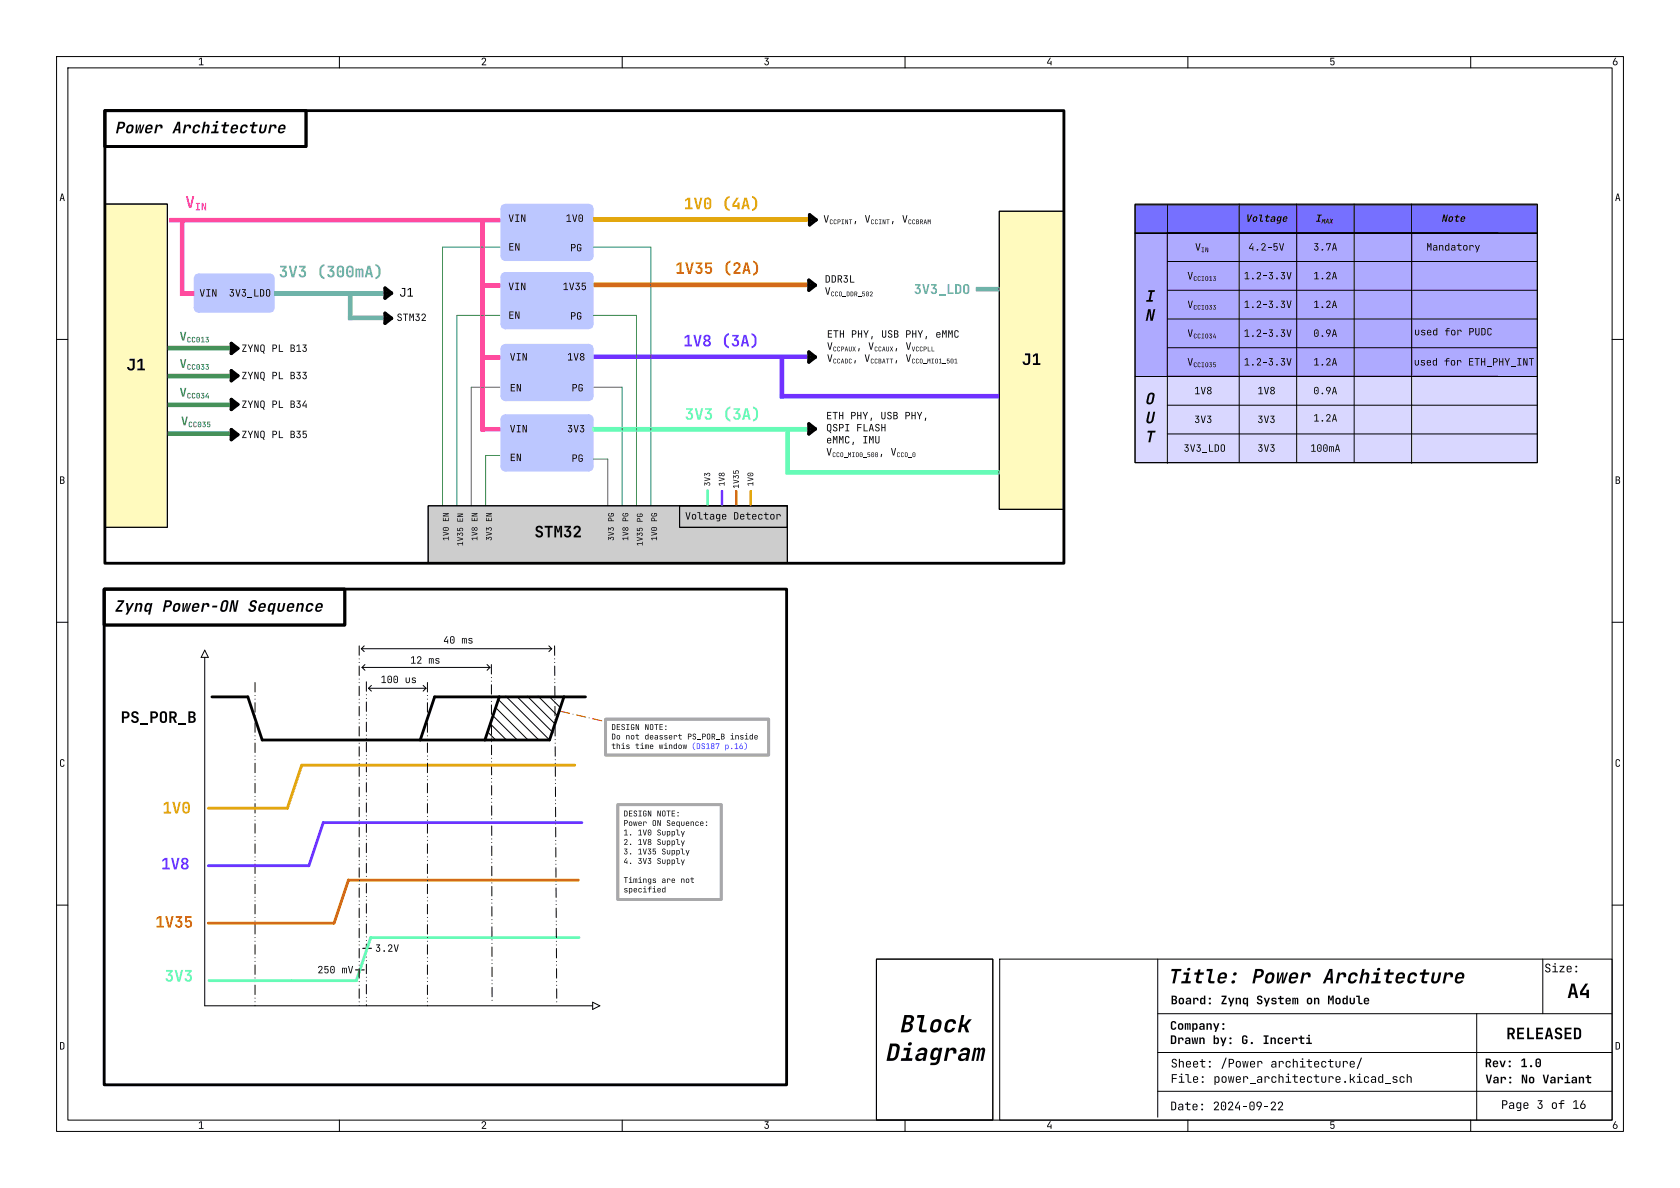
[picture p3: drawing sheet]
<svg xmlns="http://www.w3.org/2000/svg" width="297mm" height="210mm" viewBox="0 0 297 210" stroke-linecap="round" stroke-linejoin="round" font-family="sans-serif">
<defs><g id="words">
<g font-size="4.2">
<text x="158.9" y="184">Block</text>
<text x="156.4" y="189.1">Diagram</text>
</g>
<text font-size="2.8" fill="#5aafb2" x="49.3" y="49.4">3V3 (300mA)</text>
<g font-size="2.8">
<text x="94.5" y="95.3">STM32</text>
<text x="20.2" y="109.2">Zynq Power-ON Sequence</text>
</g>
<text font-size="2.4" fill="#5aafb2" x="161.5" y="52.3">3V3_LDO</text>
<g font-size="2.1" fill="#3c8b50">
<text x="31.7" y="65.3">V_{CC033}</text>
<text x="31.7" y="60.5">V_{CC013}</text>
<text x="31.7" y="70.4">V_{CC034}</text>
<text x="32" y="75.4">V_{CC035}</text>
</g>
<g font-size="2.1">
<text x="273" y="172.7">Size:</text>
<text x="207" y="178.3">Board:</text>
<text x="215.8" y="178.3">Zynq System on Module</text>
<text x="206.8" y="184.1">Company: Drawn</text>
<text x="227" y="184.1">by:</text>
<text x="207" y="189.5">Sheet:</text>
<text x="224.6" y="189.5">architecture/</text>
<text x="262.5" y="189.4">Rev:</text>
<text x="268.8" y="189.4">1.0</text>
<text x="214.5" y="192.2">power_architecture.kicad_sch</text>
<text x="262.6" y="192.3">Var:</text>
<text x="268.9" y="192.3">No Variant</text>
</g>
<g font-size="1.8">
<text x="145.5" y="40">V_{CCPINT},</text>
<text x="152.8" y="40">V_{CCINT},</text>
<text x="145.8" y="52.7">V_{CCO_DDR_502}</text>
<text x="250" y="59.9">used</text>
<text x="146.2" y="62.5">V_{CCPAUX},</text>
<text x="146.2" y="64.6">V_{CCADC},</text>
<text x="152.8" y="64.6">V_{CCBATT},</text>
<text x="153.5" y="62.5">V_{CCAUX},</text>
<text x="249.9" y="65.3">used</text>
<text x="146" y="81.2">V_{CCO_MIO0_500},</text>
<text x="157.4" y="81.2">V_{CCO_0}</text>
<text x="231.7" y="80.5">100mA</text>
<text x="78.4" y="114.4">40 ms</text>
<text x="67.3" y="121.4">100</text>
</g>
<g font-size="1.4">
<text x="108.1" y="131.2">Do not</text>
<text x="113.9" y="131.2">deassert</text>
<text x="116.5" y="132.9">window</text>
<text x="110.2" y="146.5">Power</text>
<text x="115.3" y="146.5">ON Sequence:</text>
<text x="110.2" y="156.6">Timings</text>
<text x="110.2" y="158.3">specified</text>
<text x="120.3" y="156.6">not</text>
</g>
</g></defs>
<g fill="none" stroke="#000" stroke-width=".18">
<path d="M10 10h277v190h-277zM12 12h273v186h-273zM60 10v2M110 10v2M160 10v2M210 10v2M260 10v2M10 60h2M285 60h2M10 110h2M285 110h2M10 160h2"/>
<path d="M176.7 169.5h108.3v28.5h-108.3zM204.7 169.5v28M204.7 179.2h80.2M261.1 179.2v18.8M272.7 169.5v9.7M285 160h2M60 198v2M110 198v2M160 198v2M204.7 186.1h80.2M204.7 192.9h80.2M210 198v2"/>
<path d="M260 198v2"/>
</g>
<g fill="#000">
<path d="M35.2 10.4l.5-.2v1.2h.3v.1h-.8v-.1h.3v-1.1l-.3 .3zM85.2 10.3a.43 .43 0 0 1 .7 .1 .43 .43 0 0 1-.2 .6l-.3 .4h.6v.1h-.8v-.1l.4-.5a.28 .28 0 0 0 .2-.3 .28 .28 0 0 0-.2-.2 .28 .28 0 0 0-.3 .2h-.2zM135.2 10.2h.7l-.3 .5a.42 .42 0 0 1 .4 .4 .42 .42 0 0 1-.4 .4 .42 .42 0 0 1-.5-.3h.2a.29 .29 0 0 0 .4 .1 .29 .29 0 0 0 .1-.4 .29 .29 0 0 0-.4-.1l.3-.4h-.5zM185.6 10.2h.2l-.5 .9h.4v-.3h.2v.7h-.2v-.3h-.6v-.2zM235.2 10.2h.7v.2h-.6v.4a.39 .39 0 0 1 .6 0 .39 .39 0 0 1 0 .5l-.4 .3-.2-.1-.1-.3 .2 .1a.26 .26 0 0 0 .3 0 .26 .26 0 0 0 0-.3 .26 .26 0 0 0-.4-.1h-.1zM285.5 10.2h.2l-.3 .6a.42 .42 0 0 1 .6 .3 .42 .42 0 0 1-.4 .5 .42 .42 0 0 1-.5-.4l.2-.1a.27 .27 0 0 0 .4 .3 .27 .27 0 0 0 0-.5 .27 .27 0 0 0-.4 .1l-.2 .1zM10.9 34.2h.2l.4 1.3h-.2l-.1-.3h-.4l-.1 .3h-.2l.2-.5h.5l-.2-.7-.2 .7h-.1zM285.9 34.2h.2l.4 1.3h-.2l-.1-.3h-.4l-.1 .3h-.2l.2-.5h.5l-.2-.7-.2 .7h-.1zM10.6 84.2h.6l.2 .2v.3l-.2 .1 .2 .2v.3l-.2 .2h-.6v-.1h.5l.2-.2-.2-.2-.3-.1v.5h-.2v-.6h.5l.1-.2-.1-.2h-.3v.4h-.2zM285.6 84.2h.6l.2 .2v.3l-.2 .1 .2 .2v.3l-.2 .2h-.6v-.1h.5l.2-.2-.2-.2-.3-.1v.5h-.2v-.6h.5l.1-.2-.1-.2h-.3v.4h-.2zM10.7 134.3l.5-.1 .2 .3-.2 .1-.2-.3-.2 .1v.9l.3 .1 .1-.2h.2a.39 .39 0 0 1-.4 .4 .39 .39 0 0 1-.4-.4zM285.7 134.3l.5-.1 .2 .3-.2 .1-.2-.3-.2 .1v.9l.3 .1 .1-.2h.2a.39 .39 0 0 1-.4 .4 .39 .39 0 0 1-.4-.4z"/>
<path d="M207.1 171.3h1.8l-.1 .4h-.7l-.4 2.1h-.4l.4-2.1h-.6zM207.1 176h.5a.38 .38 0 0 1 .5 .3 .38 .38 0 0 1-.3 .4 .42 .42 0 0 1 .3 .5 .42 .42 0 0 1-.5 .3h-.5v-.2h.6l.1-.3-.4-.2v.5h-.3v-.7h.6l.1-.2-.4-.2v.4h-.3zM209.3 171.9h1l-.3 1.5h.5v.4h-1.7l.1-.4h.6l.3-1.1h-.6zM211.2 171.9h.5l.1-.5h.4l-.1 .5h.8l-.1 .4h-.7l-.2 1.1h.6l-.1 .4h-.5a.43 .43 0 0 1-.5-.5l.2-1h-.5zM212.2 176.5l.4-.1 .2 .2v-.6h.3v1.5h-.3v-.2l-.2 .2-.4-.1-.1-.6h.3v.4l.2 .1 .2-.1v-.4l-.2-.2-.2 .2h-.3zM213.4 171.3h1l-.4 2 .1 .1h.6v.4h-.6a.47 .47 0 0 1-.5-.6l.3-1.5h-.6zM216 176h.8v.2l-.6 1.1h.7v.2h-1v-.2l.7-1.1h-.6zM215.6 172.1a.75 .75 0 0 1 1-.1 .75 .75 0 0 1 .2 1h-1.1a.37 .37 0 0 0 .1 .5 .37 .37 0 0 0 .5-.2h.4a.77 .77 0 0 1-.8 .6 .77 .77 0 0 1-.7-.8l.1-.4h1.2a.39 .39 0 0 0-.4-.5 .39 .39 0 0 0-.4 .5h-.4zM222.3 176.1l.3-.1a.46 .46 0 0 1 .6 .4h-.3a.21 .21 0 0 0-.2-.2 .21 .21 0 0 0-.2 .2 .21 .21 0 0 0 .1 .2 .5 .5 0 0 1 .6 .5 .5 .5 0 0 1-.5 .5 .5 .5 0 0 1-.5-.5h.2a.24 .24 0 0 0 .4 .2 .24 .24 0 0 0 0-.4 .49 .49 0 0 1-.5-.2 .49 .49 0 0 1 0-.6zM221.9 171.3h.9a.79 .79 0 0 1 .7 .8 .79 .79 0 0 1-.9 .7l-.6 .1-.2 .9h-.4l.3-1.3h.8a.41 .41 0 0 0 .5-.4 .41 .41 0 0 0-.3-.4h-.4l-.2 .8h-.4zM223.9 172.2a.74 .74 0 0 1 .9-.3 .74 .74 0 0 1 .5 .7 1.09 1.09 0 0 1-1 1.3 .56 .56 0 0 1-.7-.7h.4a.37 .37 0 0 0 .5 .3 .37 .37 0 0 0 .3-.4l.1-.5a.36 .36 0 0 0-.4-.3 .36 .36 0 0 0-.3 .3l-.2 .6h-.4zM225.8 171.9h.3l-.1 1.6 .6-1.6h.3l-.1 1.6 .6-1.6h.3l-.7 1.9h-.4l.1-1.6-.6 1.6h-.4z"/>
<path d="M228.2 172.1a.75 .75 0 0 1 1-.1 .75 .75 0 0 1 .2 1h-1.1a.37 .37 0 0 0 .1 .5 .37 .37 0 0 0 .5-.2h.4a.77 .77 0 0 1-.8 .6 .77 .77 0 0 1-.7-.8l.1-.4h1.2a.39 .39 0 0 0-.4-.5 .39 .39 0 0 0-.4 .5h-.4zM230.2 171.9h.5l-.1 .4a.59 .59 0 0 1 .8-.4 .59 .59 0 0 1 .3 .9h-.5a.37 .37 0 0 0-.3-.6 .37 .37 0 0 0-.4 .5l-.2 1.1h-.5zM234.8 176h.3l.2 .7 .2-.7h.3v1.5h-.3l.1-1.3-.2 .7h-.2l-.2-.7v1.3h-.2zM235 171.3h.6l.1 2.5h-.5v-.6h-.7l-.2 .6h-.5l.5-.9h.9v-1.2l-.5 1.2h-.4zM236.5 171.9h.5l-.1 .4a.59 .59 0 0 1 .8-.4 .59 .59 0 0 1 .2 .9h-.4a.37 .37 0 0 0-.3-.6 .37 .37 0 0 0-.4 .5l-.2 1.1h-.5zM237.4 176.5l.4-.1 .2 .2v-.6h.3v1.5h-.3v-.2l-.2 .2-.4-.1-.1-.6h.3v.4l.2 .1 .2-.1v-.4l-.2-.2-.2 .2h-.3zM238.7 172.1a.74 .74 0 0 1 .8-.2 .74 .74 0 0 1 .5 .7h-.4a.38 .38 0 0 0-.4-.3 .38 .38 0 0 0-.4 .3l-.1 .5a.37 .37 0 0 0 .4 .4 .37 .37 0 0 0 .4-.3h.4a.81 .81 0 0 1-.8 .7 .81 .81 0 0 1-.8-.6l.2-.8zM240.8 171.3h.4l-.2 1a.55 .55 0 0 1 .7-.4 .55 .55 0 0 1 .4 .7l-.3 1.2h-.4l.2-1.2a.34 .34 0 0 0-.3-.4 .34 .34 0 0 0-.3 .4l-.3 1.2h-.4zM239.7 176h.7v1.2l.5 .1v.2h-.5l-.2-.1-.1-1.2h-.4zM242.8 171.9h1l-.3 1.5h.6l-.1 .4h-1.6l.1-.4h.6l.2-1.1h-.5zM244.8 171.9h.5l.1-.5h.4l-.1 .5h.7l-.1 .4h-.7l-.2 1.1h.7l-.1 .4h-.6a.43 .43 0 0 1-.4-.5l.2-1h-.5zM247.1 172.1a.75 .75 0 0 1 1-.1 .75 .75 0 0 1 .2 1h-1.2a.37 .37 0 0 0 .2 .5 .37 .37 0 0 0 .5-.2h.4a.77 .77 0 0 1-.8 .6 .77 .77 0 0 1-.7-.8l.1-.4h1.1a.39 .39 0 0 0-.3-.5 .39 .39 0 0 0-.4 .5h-.4z"/>
<path d="M249.2 172.1a.74 .74 0 0 1 .8-.2 .74 .74 0 0 1 .5 .7h-.4a.38 .38 0 0 0-.4-.3 .38 .38 0 0 0-.4 .3l-.1 .5a.37 .37 0 0 0 .4 .4 .37 .37 0 0 0 .4-.3h.4a.81 .81 0 0 1-.8 .7 .81 .81 0 0 1-.8-.6l.1-.8zM251.1 171.9h.5l.1-.5h.4l-.1 .5h.7l-.1 .4h-.7l-.2 1.1h.7l-.1 .4h-.6a.43 .43 0 0 1-.4-.5l.2-1h-.5zM253.3 171.9h.4l-.3 1.2a.35 .35 0 0 0 .4 .4 .35 .35 0 0 0 .3-.4l.3-1.2h.4l-.2 1.2a.83 .83 0 0 1-.7 .7 .83 .83 0 0 1-.9-.4zM255.4 171.9h.4v.4a.59 .59 0 0 1 .8-.4 .59 .59 0 0 1 .2 .9h-.4a.37 .37 0 0 0-.3-.6 .37 .37 0 0 0-.4 .5l-.2 1.1h-.5zM257.6 172.1a.75 .75 0 0 1 1-.1 .75 .75 0 0 1 .2 1h-1.2a.37 .37 0 0 0 .2 .5 .37 .37 0 0 0 .5-.2h.4a.77 .77 0 0 1-.8 .6 .77 .77 0 0 1-.7-.8l.1-.4h1.1a.39 .39 0 0 0-.3-.5 .39 .39 0 0 0-.4 .5h-.4zM273.3 170.4l.2-.1a.43 .43 0 0 1 .6 .4h-.2a.26 .26 0 0 0-.2-.2 .26 .26 0 0 0-.3 .2 .26 .26 0 0 0 .2 .3 .49 .49 0 0 1 .5 .3 .49 .49 0 0 1-.3 .6 .49 .49 0 0 1-.6-.2l-.1-.2h.2a.28 .28 0 0 0 .5 .2 .28 .28 0 0 0-.1-.5 .48 .48 0 0 1-.4-.2 .48 .48 0 0 1 0-.6zM277.8 173.9h.6l.6 2.5h-.4l-.2-.6h-.7l-.1 .6h-.4l.2-1h.9l-.2-1.1-.3 1.1h-.4zM280.3 173.9h.5l-1 1.6h.7v-.5h.4v1.4h-.4v-.5h-1.2v-.6zM10.6 184.2l.6 .1 .2 .3-.1 .8-.7 .1v-.1a.38 .38 0 0 0 .6-.3v-.6l-.4-.1v1h-.2zM35.2 198.4l.5-.2v1.2h.3v.1h-.8v-.1h.3v-1l-.3 .2zM85.2 198.3a.43 .43 0 0 1 .7 .1 .43 .43 0 0 1-.2 .6l-.3 .4h.6v.1h-.8v-.1l.4-.5a.28 .28 0 0 0 .2-.3 .28 .28 0 0 0-.2-.2 .28 .28 0 0 0-.3 .2h-.2zM135.2 198.2h.7l-.3 .5a.42 .42 0 0 1 .4 .4 .42 .42 0 0 1-.4 .5 .42 .42 0 0 1-.5-.4h.2a.29 .29 0 0 0 .4 .1 .29 .29 0 0 0 .1-.4 .29 .29 0 0 0-.4 0l.3-.5h-.5z"/>
<path d="M185.6 198.2h.2l-.5 .9h.4v-.3h.2v.7h-.2v-.2h-.6v-.3zM207.2 189.9h.9v.1h-.8v.6h.7v.1h-.7v.7h-.1zM207.1 180.6l.6-.1 .2 .3-.2 .1-.2-.2-.2 .1v1h.2l.2-.2h.3a.49 .49 0 0 1-.5 .5 .49 .49 0 0 1-.5-.5zM207.1 194.7l.6 .1 .2 .4-.1 .9-.3 .2h-.4v-.2a.44 .44 0 0 0 .6-.3v-.8l-.5-.1v1.2h-.1zM207.3 187.3l.2-.1a.43 .43 0 0 1 .5 .4h-.1a.26 .26 0 0 0-.3-.3 .26 .26 0 0 0-.2 .2 .26 .26 0 0 0 .1 .3 .49 .49 0 0 1 .6 .4 .49 .49 0 0 1-.4 .5 .49 .49 0 0 1-.6-.2v-.2h.2a.28 .28 0 0 0 .4 .3 .28 .28 0 0 0 0-.5 .48 .48 0 0 1-.5-.3 .48 .48 0 0 1 .1-.5zM208.4 190.3h.6v.9h.4v.2h-1v-.2h.4v-.8h-.4zM208.4 187.2h.2v.6l.2-.3 .4 .2 .1 1h-.2v-.7a.25 .25 0 0 0-.3-.3 .25 .25 0 0 0-.2 .3v.7h-.2zM208.4 181l.1-.1a.47 .47 0 0 1 .7 .4v.3a.48 .48 0 0 1-.5 .5 .48 .48 0 0 1-.5-.5v-.3h.3l.1 .5h.2l.1-.1-.1-.6-.6 .2zM208.4 195.3l.2-.2a.41 .41 0 0 1 .6 .4v.8h-.2v-.3a.39 .39 0 0 1-.4 .3 .39 .39 0 0 1-.3-.4h.1l.2 .2a.31 .31 0 0 0 .3 0 .31 .31 0 0 0 .1-.4h-.4l-.2 .2h-.1l.1-.2 .6-.1a.26 .26 0 0 0-.2-.3 .26 .26 0 0 0-.3 .1h-.2zM209.5 180.9h.2v.1l.1-.1 .3 .1 .1-.1h.2l.1 1.1h-.2l-.1-.9-.1 .9h-.2l-.1-.9-.1 .9h-.2zM209.5 195.1h.3v-.3h.2v.3h.5v.2h-.5v.7l.4 .1v.2l-.5-.1-.1-.9h-.3zM209.5 189.9h.6v1.2l.5 .1v.2h-.4l-.2-.1-.1-1.3h-.4z"/>
<path d="M210.9 195.2l.5-.1a.49 .49 0 0 1 .3 .6h-.7a.29 .29 0 0 0 .1 .4 .29 .29 0 0 0 .4-.1h.2a.46 .46 0 0 1-.5 .3 .46 .46 0 0 1-.4-.5v-.3l.7 .1a.27 .27 0 0 0-.2-.3 .27 .27 0 0 0-.3 .2h-.2zM210.8 180.9h.2v.2l.2-.2h.3l.2 .3v.5l-.1 .3-.3 .1-.3-.3v.6h-.2v-1.1h.2l.1 .4 .2 .1 .2-.1v-.5l-.3-.1-.2 .2h-.2zM211 190.4l.5-.1a.49 .49 0 0 1 .3 .6h-.7a.29 .29 0 0 0 .1 .3 .29 .29 0 0 0 .4-.1h.2a.46 .46 0 0 1-.5 .3 .46 .46 0 0 1-.4-.4v-.3h.7a.27 .27 0 0 0-.2-.3 .27 .27 0 0 0-.3 .3h-.2zM212.1 181l.4-.1a.4 .4 0 0 1 .5 .4v.7h-.3v-.2a.38 .38 0 0 1-.4 .3 .38 .38 0 0 1-.3-.4h.2l.2 .2a.25 .25 0 0 0 .3-.1 .25 .25 0 0 0 0-.3l-.7 .2 .2-.3h.5l-.1-.3-.6 .1zM213.3 180.9h.2v.2l.3-.2 .3 .1 .1 1h-.2v-.8l-.2-.1-.2 .1-.1 .8h-.2zM214.7 194.8a.5 .5 0 0 1 .8 .1 .5 .5 0 0 1-.3 .8l-.4 .4h.7v.2h-.9v-.2l.6-.7a.29 .29 0 0 0 0-.5 .29 .29 0 0 0-.4 .3h-.2zM214.5 180.9h.2l.3 .8 .3-.8h.3l-.6 1.5h-.3l.2-.4zM216.7 187h.2l-.8 1.9h-.2zM216 194.8l.1-.1a.46 .46 0 0 1 .7 .5v.6a.46 .46 0 0 1-.5 .5 .46 .46 0 0 1-.5-.5v-.6h.2v.6a.28 .28 0 0 0 .3 .3 .28 .28 0 0 0 .3-.3v-.6a.28 .28 0 0 0-.3-.3 .28 .28 0 0 0-.3 .3h-.2zM217.2 194.8a.5 .5 0 0 1 .8 .1 .5 .5 0 0 1-.3 .8l-.4 .4h.7v.2h-.9v-.2l.6-.7a.29 .29 0 0 0 0-.5 .29 .29 0 0 0-.4 .3h-.2zM217.2 187.2h.5a.45 .45 0 0 1 .5 .4 .45 .45 0 0 1-.5 .5h-.3v.6h-.2v-.8h.5a.28 .28 0 0 0 .3-.3 .28 .28 0 0 0-.3-.3h-.3v.6h-.2zM218.6 187.7l.2-.2a.43 .43 0 0 1 .6 .5v.3a.45 .45 0 0 1-.5 .4 .45 .45 0 0 1-.4-.4v-.3h.2v.3a.26 .26 0 0 0 .2 .3 .26 .26 0 0 0 .3-.3v-.3a.26 .26 0 0 0-.3-.3 .26 .26 0 0 0-.2 .3h-.2z"/>
<path d="M218.9 194.7h.2l-.6 1.1h.5v-.4h.2v.9h-.2v-.4h-.7v-.3zM219.7 195.5h.7v.2h-.7zM219.6 187.6h.2l.1 1 .2-1h.2l.1 1 .2-1h.1l-.2 1.1h-.2l-.1-1-.2 1h-.2zM221 194.8l.1-.1a.46 .46 0 0 1 .7 .5v.6a.46 .46 0 0 1-.5 .5 .46 .46 0 0 1-.4-.5v-.6h.2v.6a.28 .28 0 0 0 .2 .3 .28 .28 0 0 0 .3-.3v-.6a.28 .28 0 0 0-.3-.3 .28 .28 0 0 0-.2 .3h-.2zM221.1 187.7l.5-.1a.49 .49 0 0 1 .3 .6h-.7a.29 .29 0 0 0 .1 .3 .29 .29 0 0 0 .4-.1h.2a.46 .46 0 0 1-.5 .3 .46 .46 0 0 1-.4-.4v-.3h.7a.27 .27 0 0 0-.2-.3 .27 .27 0 0 0-.3 .3h-.2zM222.3 187.6h.2v.2a.38 .38 0 0 1 .5-.2 .38 .38 0 0 1 .2 .4h-.2a.26 .26 0 0 0-.2-.3 .26 .26 0 0 0-.3 .3v.7h-.2zM222.3 194.8a.53 .53 0 0 1 .7 .1 .53 .53 0 0 1 0 .7l-.4 .7h-.2l.4-.7h-.5l-.2-.4h.2a.31 .31 0 0 0 .4 .3 .31 .31 0 0 0 .1-.5 .31 .31 0 0 0-.5 .1l-.2 .1zM223.5 195.5h.7v.2h-.7zM224.6 183.4h.3v.2l.2-.2 .4 .1 .1 1.1h-.3v-.8l-.2-.2-.2 .2v.8h-.3zM224.8 194.8a.5 .5 0 0 1 .7 .1 .5 .5 0 0 1-.2 .8l-.4 .4h.7v.2h-.9v-.2l.6-.7a.29 .29 0 0 0 0-.5 .29 .29 0 0 0-.5 .3h-.2zM226 194.8a.5 .5 0 0 1 .8 .1 .5 .5 0 0 1-.2 .8l-.4 .4h.6v.2h-.9v-.2l.6-.7a.29 .29 0 0 0 0-.5 .29 .29 0 0 0-.4 .3h-.2zM226 189.9h.2v.6l.2-.3 .5 .2v1h-.2v-.7a.25 .25 0 0 0-.2-.3 .25 .25 0 0 0-.3 .3v.7h-.2z"/>
<path d="M226 183.5l.3-.1a.46 .46 0 0 1 .5 .4h-.2l-.3-.2-.2 .2 .1 .5 .6-.1a.49 .49 0 0 1-.5 .4 .49 .49 0 0 1-.4-.5zM228.6 187.2h.1v.6l.3-.3 .4 .2v1h-.2v-.7a.25 .25 0 0 0-.2-.3 .25 .25 0 0 0-.3 .3v.7h-.1zM228.5 190.3h.3v-.4h.2v.4h.4v.1h-.4v.8h.4v.2l-.5-.1-.1-.9h-.3zM231 183.4h.6v.9h.3v.3h-1v-.3h.4v-.7h-.3zM232.3 190.3h.3v-.4h.2v.4h.4v.1h-.4v.8h.4v.2l-.5-.1-.1-.9h-.3zM235.2 198.2h.7v.2h-.6v.4a.39 .39 0 0 1 .6 0 .39 .39 0 0 1 0 .5l-.4 .3-.2-.1-.1-.2h.2a.26 .26 0 0 0 .3 0 .26 .26 0 0 0 0-.3 .26 .26 0 0 0-.4 0h-.1zM236.1 187.6h.2v.7a.25 .25 0 0 0 .2 .3 .25 .25 0 0 0 .3-.3v-.7h.2v.7a.44 .44 0 0 1-.5 .4 .44 .44 0 0 1-.4-.4zM237.4 187.6h.2v.2a.38 .38 0 0 1 .5-.2 .38 .38 0 0 1 .2 .4h-.2a.26 .26 0 0 0-.2-.3 .26 .26 0 0 0-.3 .3v.7h-.2zM238.6 189.9h.2v.8h.2l.4-.4h.2l-.4 .5 .4 .6h-.2l-.4-.5h-.2v.5h-.2zM238.7 187.7l.5-.1a.49 .49 0 0 1 .3 .6h-.7a.29 .29 0 0 0 .1 .3 .29 .29 0 0 0 .4-.1h.2a.46 .46 0 0 1-.5 .3 .46 .46 0 0 1-.4-.4v-.3h.7a.27 .27 0 0 0-.2-.3 .27 .27 0 0 0-.3 .3h-.2zM240.6 187h.2l-.8 1.9h-.2zM242.5 190.4l.2-.2a.41 .41 0 0 1 .6 .4v.8h-.2v-.2a.39 .39 0 0 1-.4 .2 .39 .39 0 0 1-.4-.3h.2l.2 .2a.31 .31 0 0 0 .3-.1 .31 .31 0 0 0 .1-.3h-.4l-.2 .2h-.2l.2-.3 .6-.1a.26 .26 0 0 0-.2-.3 .26 .26 0 0 0-.3 .2h-.2z"/>
<path d="M243.7 190.3l.4-.1 .2 .3v-.6h.2v1.5h-.2v-.2l-.1 .2h-.4l-.2-.3v-.4h.2v.3a.26 .26 0 0 0 .3 .3 .26 .26 0 0 0 .2-.3v-.3a.26 .26 0 0 0-.2-.3 .26 .26 0 0 0-.3 .3h-.2zM244.8 191.5h1.1v.1h-1.1zM246.3 190.3l.5-.1 .3 .3-.4-.1-.3 .1a.4 .4 0 0 0 .5 .3l.1 .1a.43 .43 0 0 1-.3 .6 .43 .43 0 0 1-.5-.4h.2a.24 .24 0 0 0 .3 .2 .24 .24 0 0 0 .1-.4 .4 .4 0 0 1-.5-.1 .4 .4 0 0 1 0-.5zM247.5 190.4l.4-.2a.4 .4 0 0 1 .4 .4h-.2l-.1-.2a.27 .27 0 0 0-.4 .3v.3a.27 .27 0 0 0 .3 .3 .27 .27 0 0 0 .2-.3h.2a.46 .46 0 0 1-.4 .4 .46 .46 0 0 1-.5-.4zM248.7 189.9h.2v.6l.2-.3 .4 .2 .1 1h-.2v-.7a.25 .25 0 0 0-.3-.3 .25 .25 0 0 0-.2 .3v.7h-.2zM262.7 190h.2l.3 1.3 .3-1.3h.3l-.4 1.5h-.4zM262.7 187.1h.6l.3 .3a.46 .46 0 0 1-.2 .6l.3 .6h-.3l-.3-.6h-.2v.6h-.2v-.8h.5l.2-.2-.1-.2-.4-.1v.5h-.2zM265.5 194.5h.5a.45 .45 0 0 1 .5 .4 .45 .45 0 0 1-.5 .5h-.3v.6h-.2v-.8h.5a.28 .28 0 0 0 .3-.3 .28 .28 0 0 0-.3-.2h-.3v.5h-.2zM266.5 181.7h.6a.61 .61 0 0 1 .7 .4 .61 .61 0 0 1-.4 .7l.4 .9h-.3l-.4-.8h-.3v.8h-.3v-1.1h.6a.31 .31 0 0 0 .4-.3 .31 .31 0 0 0-.4-.3h-.3v.6h-.3zM266.9 195l.2-.1a.41 .41 0 0 1 .6 .3v.8h-.2v-.2a.39 .39 0 0 1-.4 .2 .39 .39 0 0 1-.3-.3h.1l.2 .2a.31 .31 0 0 0 .3-.1 .31 .31 0 0 0 .1-.3h-.4l-.2 .2h-.1l.1-.3 .6-.1a.26 .26 0 0 0-.2-.3 .26 .26 0 0 0-.3 .2h-.2zM268.2 181.7h1.2v.3h-.8v.5h.7v.3h-.7v.6h.8v.3h-1.2zM268.2 195l.3-.1 .3 .2v-.2h.1v1.4l-.7 .1v-.2h.5l.1-.5-.2 .2h-.2a.49 .49 0 0 1-.3-.6h.1v.2a.25 .25 0 0 0 .3 .3 .25 .25 0 0 0 .3-.3v-.2a.25 .25 0 0 0-.3-.3 .25 .25 0 0 0-.3 .3h-.1z"/>
<path d="M269 187.4l.3-.3h.3v1.3h.3v.2h-.9v-.2h.4v-1l-.4 .2zM269 190h.4l.4 1.2-.1-1.2h.3v1.5h-.3l-.5-1.2 .1 1.2h-.3zM269.4 195l.5-.1a.49 .49 0 0 1 .3 .6h-.7a.29 .29 0 0 0 .1 .4 .29 .29 0 0 0 .4-.2h.2a.46 .46 0 0 1-.5 .3 .46 .46 0 0 1-.4-.4v-.3h.7a.27 .27 0 0 0-.2-.3 .27 .27 0 0 0-.3 .3h-.2zM270 181.7h.3v1.7h.9v.3h-1.2zM271.6 181.7h1.2v.3h-.9v.5h.8v.3h-.8v.6h.9v.3h-1.2zM271.6 187.2l.3-.1 .4 .1 .1 1a.49 .49 0 0 1-.5 .5 .49 .49 0 0 1-.5-.5v-.6h.3l.1 .8h.3l.1-.2-.1-.8-.2-.1-.2 .3h-.3zM271.9 194.5h.8v.2l-.4 .4a.49 .49 0 0 1 .5 .4 .49 .49 0 0 1-.5 .5 .49 .49 0 0 1-.5-.4h.2a.31 .31 0 0 0 .3 .2 .31 .31 0 0 0 .3-.3 .31 .31 0 0 0-.3-.3h-.2v-.1l.4-.4h-.6zM272.7 190h.3l.3 1.3 .3-1.3h.2l-.3 1.5h-.4zM273.6 181.7h.5l.5 2h-.4l-.1-.5h-.5l-.1 .5h-.4l.2-.8h.7l-.2-.9-.2 .9h-.3zM274.5 195l.2-.1a.43 .43 0 0 1 .5 .4v.3a.45 .45 0 0 1-.4 .4 .45 .45 0 0 1-.5-.4v-.3h.2v.3a.26 .26 0 0 0 .3 .3 .26 .26 0 0 0 .3-.3v-.3a.26 .26 0 0 0-.3-.3 .26 .26 0 0 0-.3 .3h-.2zM275.1 181.8a.66 .66 0 0 1 .6-.1 .66 .66 0 0 1 .5 .5h-.4a.28 .28 0 0 0-.2-.3 .28 .28 0 0 0-.3 .2 .28 .28 0 0 0 .1 .4 .67 .67 0 0 1 .8 .6 .67 .67 0 0 1-.7 .7 .67 .67 0 0 1-.7-.6h.4a.32 .32 0 0 0 .5 .2 .32 .32 0 0 0-.1-.5 .66 .66 0 0 1-.6-.4 .66 .66 0 0 1 .1-.7zM275.6 195h.3l.1-.5h.5v.2h-.4v.3h.4v.2h-.4v.8h-.2v-.8h-.3z"/>
<path d="M276.6 181.7h1.2v.3h-.9v.5h.8v.3h-.8v.6h.9v.3h-1.2zM278.1 194.7l.4-.2h.2v1.3h.4v.2h-1v-.2h.4v-1.2l-.4 .4zM278.2 181.7h.7a.62 .62 0 0 1 .6 .6v.8a.62 .62 0 0 1-.6 .6h-.7v-.3l.9-.1 .1-1.1-.2-.2h-.4v1.4h-.4zM279.8 194.5h.2l-.4 .7a.49 .49 0 0 1 .7 .2 .49 .49 0 0 1-.3 .7 .49 .49 0 0 1-.6-.3l-.1-.3h.2a.31 .31 0 0 0 .5 .3 .31 .31 0 0 0 0-.5 .31 .31 0 0 0-.5 .2h-.2zM280.6 190h.3v.3h.4v.3h-.4v.6l.4 .1v.2l-.6-.1-.1-.8h-.3v-.3h.3zM285.5 198.2h.2l-.3 .6a.42 .42 0 0 1 .6 .3 .42 .42 0 0 1-.4 .5 .42 .42 0 0 1-.5-.4l.2-.1a.27 .27 0 0 0 .4 .3 .27 .27 0 0 0 0-.5 .27 .27 0 0 0-.4 .2h-.2zM285.6 184.2l.6 .1 .2 .3-.1 .8-.7 .1v-.1a.38 .38 0 0 0 .6-.3v-.6l-.4-.1v1h-.2z"/>
<circle cx="210.2" cy="171.3" r=".28"/>
<circle cx="218.1" cy="173.6" r=".31"/>
<circle cx="218.3" cy="172.2" r=".32"/>
<circle cx="243.7" cy="171.3" r=".28"/>
<circle cx="274.9" cy="170.4" r=".14"/>
<circle cx="278.7" cy="170.9" r=".17"/>
<circle cx="278.7" cy="171.7" r=".17"/>
<circle cx="212.5" cy="196.1" r=".17"/>
<circle cx="212.5" cy="195.2" r=".17"/>
<circle cx="212.6" cy="190.4" r=".17"/>
<circle cx="212.6" cy="191.3" r=".17"/>
<circle cx="213.9" cy="187.7" r=".17"/>
<circle cx="213.9" cy="188.6" r=".17"/>
<circle cx="216.3" cy="181" r=".19"/>
<circle cx="216.3" cy="181.9" r=".19"/>
<circle cx="216.3" cy="195.5" r=".13"/>
<circle cx="221.3" cy="195.5" r=".13"/>
<circle cx="230.3" cy="187.2" r=".14"/>
<circle cx="231.4" cy="183" r=".17"/>
<circle cx="240.3" cy="189.9" r=".14"/>
<circle cx="277.1" cy="190" r=".17"/>
</g>
<g fill="#fffabe">
<path d="M176.7 37.3h11.4v52.7h-11.4z"/>
<path d="M18.5 36.1h11.1v57.1h-11.1z"/>
</g>
<path d="M75.7 89.4h63.5v10.2h-63.5z" fill="#cdcdcd"/>
<path d="M105 50h37.6v.7h-37.6z" fill="#c60"/>
<path d="M105 62.7h37.6v.7h-37.6z" fill="#7031ff"/>
<path d="M104.9 38.5h37.8v.6h-37.8z" fill="#e4a900"/>
<g fill="#bcc7ff">
<path d="M88.8 61.1h15.8v9.5h-15.8z"/>
<path d="M88.8 36.3h15.8v9.5h-15.8z"/>
<path d="M88.8 48.4h15.8v9.5h-15.8z"/>
</g>
<path d="M48.5 51.6h19.2v.6h-19.2z" fill="#5aafb2"/>
<path d="M34.5 48.6h13.8v6.4h-13.8z" fill="#bcc7ff"/>
<path d="M127.6 86.7v2.6" fill="none" stroke="#7031ff" stroke-width=".25"/>
<path d="M130.2 86.7v2.6" fill="none" stroke="#c60" stroke-width=".25"/>
<path d="M137.9 69.7h38.6v.7h-38.6z" fill="#7031ff"/>
<path d="M30 38.6h58.4v.6h-58.4z" fill="#ff4b9e"/>
<path d="M61.6 52.1h.6v4.4h-.6z" fill="#5aafb2"/>
<path d="M29.7 71.2h10.8v.7h-10.8z" fill="#3c8b50"/>
<path d="M104.8 75.6h37.8v.6h-37.8z" fill="#66fbb7"/>
<path d="M32.5 51.6h1.8v.6h-1.8z" fill="#ff4b9e"/>
<path d="M29.7 76.3h10.8v.7h-10.8z" fill="#3c8b50"/>
<path d="M138.9 83.2h37.8v.6h-37.8z" fill="#66fbb7"/>
<path d="M172.6 50.8h4.1v.6h-4.1z" fill="#5aafb2"/>
<path d="M88.8 73.5h15.8v9.6h-15.8z" fill="#bcc7ff"/>
<path d="M137.9 63.4h.7v7h-.7z" fill="#7031ff"/>
<path d="M125.1 86.6v2.7" fill="none" stroke="#66fbb7" stroke-width=".25"/>
<path d="M29.7 61.2h10.8v.6h-10.8z" fill="#3c8b50"/>
<g fill="#ff4b9e">
<path d="M85 39.4h.6v36.8h-.6z"/>
<path d="M85 50.2h3.4v.6h-3.4z"/>
<path d="M31.9 38.7h.6v13.5h-.6z"/>
</g>
<path d="M200.7 41.1h71.1v25.4h-71.1z" fill="#aeaaff"/>
<path d="M200.7 36.2h71.1v5.1h-71.1z" fill="#7670ff"/>
<path d="M29.7 66.2h10.8v.6h-10.8z" fill="#3c8b50"/>
<path d="M61.6 55.9h6.1v.6h-6.1z" fill="#5aafb2"/>
<g fill="#ff4b9e">
<path d="M85 62.9h3.4v.6h-3.4z"/>
<path d="M85 75.6h3.4v.6h-3.4z"/>
</g>
<path d="M200.7 66.5h71.1v15.3h-71.1z" fill="#d9d7ff"/>
<path d="M132.7 86.7v2.6" fill="none" stroke="#e4a900" stroke-width=".25"/>
<path d="M138.9 76.1h.7v7.6h-.7z" fill="#66fbb7"/>
<path d="M102.4 165.7h-36.9l-2.5 7.7h-26" fill="none" stroke="#66fbb7" stroke-width=".5"/>
<path d="M88.4 43.7h-10.2v45.7M88.4 55.8h-7.6v33.6M104.9 43.7h10.2v45.7M104.9 55.8h7.6v33.6M88.4 68.5h-5.1v20.9M104.9 68.5h5.1v20.9M85.9 80.5v8.9M104.9 81.2h2.5v8.2" fill="none" stroke="#3c8b50" stroke-width=".18"/>
<g fill="none" stroke="#bcc7ff" stroke-width=".6">
<path d="M88.8 37v8.2M89.4 36.3h14.6M104.6 37v8.2M34.5 49.3v5.1M35.2 55h12.3M35.2 48.6h12.3M48.3 49.3v5.1M88.8 49v8.3M89.4 57.9h14.6M89.4 48.4h14.6M89.4 45.8h14.6M104.6 49v8.3"/>
<path d="M88.8 61.7v8.3M88.8 74.2v8.2M89.4 61.1h14.6M89.4 70.6h14.6M89.4 73.5h14.6M104.6 61.7v8.3M104.6 74.2v8.2M89.4 83.1h14.6"/>
</g>
<g fill="none" stroke="#000" stroke-width=".18">
<path d="M18.5 36.1h11.1v57.1h-11.1zM176.7 37.3h11.4v52.7h-11.4zM206.4 36.2v45.7M219.1 36.1v45.7M229.2 36.1v45.7M239.4 36.1v45.7M249.6 36.1v45.8M206.4 41.1h58.4M206.4 56.4h65.4M206.4 51.3h65.4M206.4 46.2h65.4M206.4 66.5h58.4"/>
<path d="M206.4 61.5h65.4M206.4 76.7h65.4M206.4 71.6h65.4M75.7 89.4h63.5v10.2h-63.5zM120.1 89.4h19.1v3.8h-19.1zM36.2 114.9l.6 1.3h-1.2zM36.2 116.2v61.6h68.6M63.9 114.7h33.6M63.9 114.7l.5 .5M64 118h22.6M64 118l.5 .5M64.4 114.2l-.5 .5"/>
<path d="M64.5 117.5l-.5 .5M86.1 117.5l.5 .5M86.6 118l-.5 .5M97 114.2l.5 .5M97.5 114.7l-.5 .5M65.2 121.7h10.1M65.2 121.7l.5 .5M65.7 121.2l-.5 .5M74.8 121.2l.5 .5M75.3 121.7l-.5 .5M86.4 129.5l1.2 1.3M86.6 127.9l2.9 2.9"/>
<path d="M87.1 126.5l4.3 4.3M87.6 125.1l5.7 5.7M88 123.6l7.2 7.2M89.4 123.1l7.8 7.7M91.4 123.2l6.4 6.3M93.2 123.1l5 4.9M95.1 123.1l3.6 3.5M97.2 123.2l1.9 1.9M104.8 177.2l1.2 .6-1.2 .6zM154.9 169.5h20.6v28.5h-20.6z"/>
</g>
<path d="M63.5 114.2v63.6M86.9 117.5l.1 59.7M98 114.2l.4 63M45.1 120.7v57.1M64.8 120.5v57.3M75.6 120.7v57.1" fill="none" stroke="#000" stroke-width=".18" stroke-dasharray="1.7 .6 0 .6 0 .6"/>
<path d="M62.9 171.5h1.5M64.1 167.6h1.6" fill="none" stroke="#000" stroke-width=".2"/>
<g fill="none" stroke="#000" stroke-width=".6">
<path d="M143.1 38l1.2 .9-1.2 .9zM143.1 38.9h1.2M68.1 50.9l1.1 .9-1.1 .9zM68.1 55.4l1.1 .9-1.1 .9zM68.1 51.8h1.1M68.1 56.3h1.1M143 49.5l1.1 .9-1.1 .9zM143 50.4h1.1M40.9 61.6h1.1M40.9 60.7l1.1 .9-1.1 .9zM40.9 75.9l1.1 .9-1.1 .9zM40.9 65.5l1.1 .9-1.1 .9z"/>
<path d="M40.9 70.6l1.1 .9-1.1 .9zM40.9 76.8h1.1M40.9 66.4h1.1M40.9 71.5h1.1M143 62.2l1.1 .9-1.1 .9zM143 63.1h1.1M143 74.9l1.1 .9-1.1 .9zM143 75.8h1.1"/>
</g>
<path d="M101.6 135.3h-48.3l-2.5 7.6h-14" fill="none" stroke="#e4a900" stroke-width=".5"/>
<path d="M102.2 155.6h-40.6l-2.5 7.6h-22.3" fill="none" stroke="#c60" stroke-width=".5"/>
<path d="M102.9 145.4h-45.8l-2.5 7.6h-17.8" fill="none" stroke="#7031ff" stroke-width=".5"/>
<path d="M18.5 19.6h35.6v6.3h-35.6zM18.4 104.1h42.6v6.4h-42.6zM37.5 123.2h6.3l2.6 7.6h50.8l2.5-7.6M88.3 123.2l-2.6 7.6M103.5 123.2h-26.7l-2.5 7.6" fill="none" stroke="#000" stroke-width=".5"/>
<path d="M85.9 80.5h2.5" fill="none" stroke="#459f5c" stroke-width=".18"/>
<path d="M99.1 125.7l8.2 1.9" fill="none" stroke="#c20000" stroke-width=".18" stroke-dasharray="1.7 .6 0 .6"/>
<g fill="#000">
<path d="M20.9 21.5h.7a.64 .64 0 0 1 .5 .8 .64 .64 0 0 1-.8 .5h-.3l-.2 .8h-.3l.2-1.1h.7a.33 .33 0 0 0 .4-.3 .33 .33 0 0 0-.3-.4h-.3l-.1 .7h-.4zM22.5 22.3a.59 .59 0 0 1 .7-.3 .59 .59 0 0 1 .4 .6 .87 .87 0 0 1-.8 1 .45 .45 0 0 1-.5-.5h.3a.3 .3 0 0 0 .3 .2 .3 .3 0 0 0 .3-.3l.1-.4a.29 .29 0 0 0-.3-.3 .29 .29 0 0 0-.3 .3l-.1 .5h-.3zM24 22h.3l-.1 1.3 .5-1.3h.2l-.1 1.3 .5-1.3h.3l-.6 1.6h-.4l.1-1.3-.4 1.3h-.4zM25.9 22.2l.1-.1a.58 .58 0 0 1 .8 0 .58 .58 0 0 1 .1 .8h-.9a.3 .3 0 0 0 .1 .4 .3 .3 0 0 0 .4-.1h.4a.62 .62 0 0 1-.7 .4 .62 .62 0 0 1-.6-.6l.1-.3h.9a.31 .31 0 0 0-.3-.4 .31 .31 0 0 0-.3 .4h-.3zM27.6 22h.3v.3a.47 .47 0 0 1 .6-.3 .47 .47 0 0 1 .2 .7h-.4a.29 .29 0 0 0-.2-.4 .29 .29 0 0 0-.3 .3l-.2 1h-.3zM31.4 21.5h.4l.1 2.1h-.3v-.5h-.6l-.2 .5h-.3l.3-.8h.7v-1l-.4 1h-.3zM32.6 22h.3v.3a.47 .47 0 0 1 .6-.3 .47 .47 0 0 1 .2 .7h-.3a.29 .29 0 0 0-.2-.4 .29 .29 0 0 0-.4 .3l-.2 1h-.3zM34.3 22.2a.59 .59 0 0 1 .7-.2 .59 .59 0 0 1 .4 .6h-.3a.3 .3 0 0 0-.4-.3 .3 .3 0 0 0-.2 .3l-.1 .4a.29 .29 0 0 0 .2 .3 .29 .29 0 0 0 .4-.3h.3a.63 .63 0 0 1-.7 .6 .63 .63 0 0 1-.6-.6zM36 21.5h.4l-.2 .8a.44 .44 0 0 1 .5-.3 .44 .44 0 0 1 .3 .6l-.2 1h-.3l.2-1a.27 .27 0 0 0-.3-.3 .27 .27 0 0 0-.2 .3l-.2 1h-.4zM37.7 22h.8l-.3 1.2h.5l-.1 .4h-1.3v-.4h.6l.2-.9h-.5zM39.2 22h.4l.1-.4h.3l-.1 .4h.6v.3h-.6l-.2 .9h.5v.4h-.5a.34 .34 0 0 1-.3-.5l.1-.8h-.4zM41 22.2l.1-.1a.58 .58 0 0 1 .8 0 .58 .58 0 0 1 .1 .8h-.9a.3 .3 0 0 0 .1 .4 .3 .3 0 0 0 .4-.1h.4a.62 .62 0 0 1-.7 .4 .62 .62 0 0 1-.6-.6l.1-.3h.9a.31 .31 0 0 0-.3-.4 .31 .31 0 0 0-.3 .4h-.3z"/>
<path d="M42.7 22.2a.59 .59 0 0 1 .7-.2 .59 .59 0 0 1 .4 .6h-.4a.3 .3 0 0 0-.3-.3 .3 .3 0 0 0-.3 .3v.4a.29 .29 0 0 0 .2 .3 .29 .29 0 0 0 .3-.3h.4a.63 .63 0 0 1-.7 .6 .63 .63 0 0 1-.6-.6zM44.2 22h.4l.1-.4h.4l-.1 .4h.6l-.1 .3h-.6l-.1 .9h.5l-.1 .4h-.4a.34 .34 0 0 1-.4-.5l.2-.8h-.4zM46 22h.3l-.2 1a.28 .28 0 0 0 .3 .3 .28 .28 0 0 0 .3-.3l.2-1h.3l-.2 1a.62 .62 0 0 1-.6 .6 .62 .62 0 0 1-.6-.6zM47.7 22h.4l-.1 .3a.47 .47 0 0 1 .6-.3 .47 .47 0 0 1 .2 .7h-.3a.29 .29 0 0 0-.2-.4 .29 .29 0 0 0-.4 .3l-.2 1h-.3zM49.4 22.2l.1-.1a.58 .58 0 0 1 .8 0 .58 .58 0 0 1 .1 .8h-.9a.3 .3 0 0 0 .1 .4 .3 .3 0 0 0 .4-.1h.3a.62 .62 0 0 1-.6 .4 .62 .62 0 0 1-.6-.6l.1-.3h.9a.31 .31 0 0 0-.3-.4 .31 .31 0 0 0-.3 .4h-.3zM220.5 37.9h.2v1.1l.5-1.1h.2l-.6 1.3h-.2zM221.6 38.4l.3-.2a.31 .31 0 0 1 .3 .1 .31 .31 0 0 1 .1 .3 .55 .55 0 0 1-.5 .6l-.3-.1-.1-.2 .5 .1 .2-.5-.3-.1-.2 .5h-.2zM222.6 37.9h.6l-.3 1 .4 .1v.2l-.6-.1 .2-1h-.3zM223.6 38.2h.3l.1-.2h.2l-.1 .2h.4l-.1 .2h-.3l-.1 .6h.3v.2l-.5-.1 .1-.7h-.3zM224.8 38.3l.4-.1 .3 .2-.2 .8h-.2l.1-.2-.3 .2-.3-.1v-.1l.4 .1 .2-.2v-.1h-.3l-.1 .2h-.2l.2-.3 .4-.1v-.2l-.5 .1zM225.9 38.3l.3-.1 .2 .2v-.2h.2l-.2 1.1-.3 .2h-.4v-.2h.5l.1-.3-.4 .2-.2-.4 .5 .1 .1-.3v-.2h-.2l-.2 .4h-.2zM227 38.3l.4-.1 .2 .3v.3h-.6a.19 .19 0 0 0 .1 .3 .19 .19 0 0 0 .2-.1h.2l-.2 .2h-.4a.3 .3 0 0 1-.1-.3 .3 .3 0 0 1 .2-.3h.4v-.1l-.2-.1-.2 .2h-.2z"/>
<path d="M232.9 37.9h.8l-.1 .2h-.2l-.2 .9h.2v.2h-.7v-.2h.3l.1-.9h-.2zM233.8 38.7h.2v.4l.2-.4h.1l-.1 .8h-.2l.2-.8-.2 .4h-.1v-.3l-.1 .7h-.2zM234.7 38.7h.1l.1 .8h-.2v-.2h-.2l-.1 .2h-.1l.1-.3h.3v-.4l-.1 .4h-.2zM235.2 38.7h.1l.1 .3 .2-.3h.1l-.3 .4 .2 .4h-.2l-.1-.3-.2 .3h-.1l.3-.4zM255.2 37.9h.2l.2 1.1 .2-1.1h.2l-.3 1.3h-.3l-.1-1-.2 1h-.2zM256.2 38.4l.3-.2a.31 .31 0 0 1 .3 .1 .31 .31 0 0 1 .1 .3 .55 .55 0 0 1-.5 .6l-.3-.1-.1-.2 .5 .1 .2-.5-.3-.1-.1 .5h-.3zM257.2 38.2h.3v-.2h.2v.2h.3v.2h-.4l-.1 .6h.4l-.1 .2-.4-.1v-.7h-.2zM258.4 38.3l.4-.1 .2 .3v.3h-.6a.19 .19 0 0 0 .1 .3 .19 .19 0 0 0 .2-.1h.3l-.3 .2h-.4a.3 .3 0 0 1-.1-.3 .3 .3 0 0 1 .2-.3h.4v-.1l-.2-.1-.2 .2h-.2zM90 55.1h.8v.1h-.6v.4h.5v.2h-.5v.4h.6v.2h-.8zM89.9 50h.2l.3 1.2 .3-1.2h.1l-.3 1.3h-.2zM91.1 55.1h.2l.4 1.1v-1.1h.1v1.3h-.2l-.4-1.2v1.2h-.1zM91.1 50h.7v.1h-.3v1h.3v.2h-.7v-.2h.3v-1h-.3z"/>
<path d="M92.1 50h.2l.4 1.1v-1.1h.2v1.3h-.2l-.4-1.1v1.1h-.2zM99.6 50.2l.5-.2v1.1h.3v.2h-.8v-.2h.4v-1l-.4 .3zM100.6 50h.2l.3 1.2 .2-1.2h.2l-.3 1.3h-.2zM101 55.2h.4a.38 .38 0 0 1 .4 .4 .38 .38 0 0 1-.4 .4h-.3v.5h-.1v-.7h.4l.2-.2-.1-.2-.4-.1v.5h-.1zM101.8 50h.7l-.3 .5a.41 .41 0 0 1 .3 .4 .41 .41 0 0 1-.3 .4 .41 .41 0 0 1-.5-.4h.2a.28 .28 0 0 0 .4 .2 .28 .28 0 0 0 .1-.4 .28 .28 0 0 0-.4-.1l.3-.5h-.5zM102.1 55.3l.5-.1 .2 .3h-.2l-.2-.2-.2 .1v.9l.3 .1 .1-.2v-.2h-.2v-.2h.4v.3a.38 .38 0 0 1-.4 .4 .38 .38 0 0 1-.4-.4zM102.9 50h.6v.1h-.5v.5a.38 .38 0 0 1 .5-.1 .38 .38 0 0 1 .1 .6l-.4 .2-.3-.1-.1-.2 .2 .1a.26 .26 0 0 0 .4 0 .26 .26 0 0 0 0-.4 .26 .26 0 0 0-.4 0h-.2zM210 53.2h.1l.3 1.1 .3-1.1h.2l-.4 1.3h-.2zM210 58.2h.1l.3 1.2 .3-1.2h.2l-.4 1.3h-.2zM211.1 54l.1-.1a.16 .16 0 0 1 .2 0 .16 .16 0 0 1 0 .2l-.1-.1-.1 .1v.5h.2v-.1a.17 .17 0 0 1 0 .3 .17 .17 0 0 1-.2-.1l-.1-.2zM211.1 59h.1a.16 .16 0 0 1 .2 0 .16 .16 0 0 1 0 .2l-.1-.1-.1 .1v.5h.2v-.1a.17 .17 0 0 1 0 .2 .17 .17 0 0 1-.2 0l-.1-.2zM211.8 54l.1-.1a.16 .16 0 0 1 .2 0 .16 .16 0 0 1 0 .2l-.1-.1-.2 .1 .1 .5h.2v-.1a.17 .17 0 0 1 0 .3 .17 .17 0 0 1-.2-.1l-.2-.2z"/>
<path d="M211.8 59h.1a.16 .16 0 0 1 .2 0 .16 .16 0 0 1 0 .2l-.1-.1-.2 .1 .1 .5h.2v-.1a.17 .17 0 0 1 0 .2 .17 .17 0 0 1-.2 0l-.2-.2zM212.4 53.9h.5l-.2 .1v.6l.2 .1h-.5l.2-.1v-.6zM212.4 59h.5l-.2 .1v.6l.2 .1h-.5l.2-.1v-.6zM213.2 54l.2-.1 .2 .2v.5l-.2 .1-.3-.1v-.5h.1v.5l.2 .1 .1-.6-.2-.1-.2 .1zM213.2 59h.2l.2 .1v.6l-.2 .1-.3-.1v-.5h.1v.5h.2l.1-.5-.2-.1-.2 .1zM213.8 53.9h.4l-.2 .3a.26 .26 0 0 1 .3 .3 .26 .26 0 0 1-.3 .2 .26 .26 0 0 1-.2-.2h.1a.18 .18 0 0 0 .2 .1 .18 .18 0 0 0 .1-.2 .18 .18 0 0 0-.3-.1l.2-.3h-.3zM213.8 59h.4l-.2 .3a.26 .26 0 0 1 .3 .3 .26 .26 0 0 1-.3 .2 .26 .26 0 0 1-.2-.2h.1a.18 .18 0 0 0 .2 .1 .18 .18 0 0 0 .1-.3 .18 .18 0 0 0-.3 0l.2-.3h-.3zM214.5 53.9h.4l-.2 .3a.26 .26 0 0 1 .3 .3 .26 .26 0 0 1-.3 .2 .26 .26 0 0 1-.3-.2h.2a.18 .18 0 0 0 .2 .1 .18 .18 0 0 0 .1-.2 .18 .18 0 0 0-.3-.1l.2-.3h-.3zM214.8 59h.1l-.3 .5h.2v-.2h.1v.5h-.1v-.2h-.4zM220.1 48.3l.5-.2v1.1h.3v.2h-.8v-.2h.3v-1l-.3 .3zM220.1 58.5l.5-.3v1.2h.3v.1h-.8v-.1h.3v-1l-.3 .2zM220.1 53.4l.5-.2v1.1h.3v.2h-.8v-.2h.3v-1l-.3 .3z"/>
<path d="M221.3 43h.2l-.5 .9h.4v-.4h.2v.8h-.2v-.3h-.6v-.2zM222.3 48.2a.42 .42 0 0 1 .6 0 .42 .42 0 0 1-.2 .7l-.3 .3h.6v.2h-.8v-.2l.4-.4a.27 .27 0 0 0 .2-.3 .27 .27 0 0 0-.2-.3 .27 .27 0 0 0-.3 .2h-.1zM222.3 58.3a.42 .42 0 0 1 .6 .1 .42 .42 0 0 1-.2 .6l-.3 .4h.6v.1h-.8v-.1l.4-.5a.27 .27 0 0 0 .2-.2 .27 .27 0 0 0-.2-.3 .27 .27 0 0 0-.3 .2h-.1zM222.3 53.2a.42 .42 0 0 1 .6 .1 .42 .42 0 0 1-.2 .6l-.3 .4h.6v.2h-.8v-.2l.4-.5a.27 .27 0 0 0 .2-.2 .27 .27 0 0 0-.2-.3 .27 .27 0 0 0-.3 .2h-.1zM223.1 43.1a.42 .42 0 0 1 .6 .1 .42 .42 0 0 1-.2 .6l-.3 .3h.6v.2h-.8v-.2l.4-.4a.27 .27 0 0 0 .3-.3 .27 .27 0 0 0-.3-.3 .27 .27 0 0 0-.3 .3h-.1zM223.3 48.7h.6v.2h-.6zM223.3 58.9h.6v.1h-.6zM223.3 53.8h.6v.1h-.6zM224.1 43.6h.6v.2h-.6zM224.3 48.1h.7l-.3 .5a.41 .41 0 0 1 .4 .4 .41 .41 0 0 1-.4 .4 .41 .41 0 0 1-.4-.4h.1a.28 .28 0 0 0 .4 .2 .28 .28 0 0 0 .1-.4 .28 .28 0 0 0-.4-.1l.3-.5h-.5zM224.3 58.2h.7l-.3 .5a.41 .41 0 0 1 .4 .4 .41 .41 0 0 1-.4 .4 .41 .41 0 0 1-.4-.3h.1a.28 .28 0 0 0 .4 .1 .28 .28 0 0 0 .1-.4 .28 .28 0 0 0-.4 0l.3-.5h-.5zM224.3 53.2h.7l-.3 .4a.41 .41 0 0 1 .4 .5 .41 .41 0 0 1-.4 .4 .41 .41 0 0 1-.4-.4h.1a.28 .28 0 0 0 .4 .2 .28 .28 0 0 0 .1-.4 .28 .28 0 0 0-.4-.1l.3-.5h-.5z"/>
<path d="M225.2 43h.6v.1h-.5v.5a.38 .38 0 0 1 .5 0 .38 .38 0 0 1 .1 .5l-.4 .2-.3-.1-.1-.2 .2 .1a.26 .26 0 0 0 .4 0 .26 .26 0 0 0 0-.4 .26 .26 0 0 0-.4 0h-.2zM226.1 43h.2l.3 1.2 .2-1.2h.2l-.3 1.3h-.2zM226.5 48.1h.7l-.4 .5a.41 .41 0 0 1 .4 .4 .41 .41 0 0 1-.4 .4 .41 .41 0 0 1-.4-.4h.2a.28 .28 0 0 0 .4 .2 .28 .28 0 0 0 .1-.4 .28 .28 0 0 0-.4-.1l.3-.5h-.5zM226.5 58.2h.7l-.4 .5a.41 .41 0 0 1 .4 .4 .41 .41 0 0 1-.4 .4 .41 .41 0 0 1-.4-.3h.2a.28 .28 0 0 0 .4 .1 .28 .28 0 0 0 .1-.4 .28 .28 0 0 0-.4 0l.3-.5h-.5zM226.5 53.2h.7l-.4 .4a.41 .41 0 0 1 .4 .5 .41 .41 0 0 1-.4 .4 .41 .41 0 0 1-.4-.4h.2a.28 .28 0 0 0 .4 .2 .28 .28 0 0 0 .1-.4 .28 .28 0 0 0-.4-.1l.3-.5h-.5zM227.4 48.1h.2l.3 1.1 .3-1.1h.1l-.3 1.3h-.2zM227.4 58.2h.2l.3 1.2 .3-1.2h.1l-.3 1.3h-.2zM227.4 53.2h.2l.3 1.1 .3-1.1h.1l-.3 1.3h-.2zM232.3 48.3l.6-.2v1.1h.2v.2h-.8v-.2h.4v-1l-.4 .3zM232.3 53.4l.6-.2v1.1h.2v.2h-.8v-.2h.4v-1l-.4 .3zM232.4 43h.6l-.3 .5a.41 .41 0 0 1 .4 .4 .41 .41 0 0 1-.4 .4 .41 .41 0 0 1-.4-.4h.2a.28 .28 0 0 0 .4 .2 .28 .28 0 0 0 .1-.4 .28 .28 0 0 0-.4-.1l.3-.5h-.5zM232.4 58.3l.4-.1 .2 .2 .1 .8a.39 .39 0 0 1-.4 .4 .39 .39 0 0 1-.4-.4v-.6h.2v.7l.3 .1 .1-.2v-.7l-.3-.1-.1 .2h-.2z"/>
<path d="M234.6 48.2a.42 .42 0 0 1 .6 0 .42 .42 0 0 1-.2 .7l-.3 .3h.5v.2h-.7v-.2l.4-.4a.27 .27 0 0 0 .2-.3 .27 .27 0 0 0-.2-.3 .27 .27 0 0 0-.3 .2h-.2zM234.6 53.2a.42 .42 0 0 1 .6 .1 .42 .42 0 0 1-.2 .6l-.3 .4h.5v.2h-.7v-.2l.4-.5a.27 .27 0 0 0 .2-.2 .27 .27 0 0 0-.2-.3 .27 .27 0 0 0-.3 .2h-.2zM234.5 43h.8l-.5 1.3h-.1l.4-1.2h-.5v.3h-.1zM234.6 58.3a.45 .45 0 0 1 .6 .1 .45 .45 0 0 1-.1 .6l-.3 .5h-.1l.3-.6-.4 .1-.2-.4h.2a.26 .26 0 0 0 .4 .3 .26 .26 0 0 0 0-.5 .26 .26 0 0 0-.4 .2h-.2zM235.8 48.1h.2l.4 1.3h-.2l-.1-.4h-.4l-.1 .4h-.1l.1-.5h.5l-.2-.7-.1 .7h-.2zM235.8 43h.2l.4 1.3h-.2l-.1-.4h-.4l-.1 .4h-.1l.1-.5h.5l-.2-.7-.1 .7h-.2zM235.8 58.2h.2l.4 1.3h-.2l-.1-.3h-.4l-.1 .3h-.1l.1-.4h.5l-.2-.7-.1 .7h-.2zM235.8 53.2h.2l.4 1.3h-.2l-.1-.4h-.4l-.1 .4h-.1l.1-.5h.5l-.2-.7-.1 .7h-.2zM252.3 43h.2l.2 .6 .1-.6h.3v1.3h-.2v-1.2l-.2 .6h-.1l-.2-.6v1.2h-.1zM253.4 43.4l.3-.1 .3 .1 .1 .9h-.2v-.2a.33 .33 0 0 1-.3 .2 .33 .33 0 0 1-.3-.3l.3 .2a.26 .26 0 0 0 .3-.1 .26 .26 0 0 0 0-.3l-.6 .2 .1-.2 .5-.1-.1-.2-.4 .1zM253.4 58.4l.3-.1 .2 .2v-.5h.2v1.3h-.2v-.2l-.2 .2-.3-.2-.1-.4h.2l.1 .4h.2l.1-.2v-.4l-.2-.1-.2 .3h-.2zM254.4 43.3h.2v.2l.2-.2 .3 .1 .1 .9h-.2v-.7l-.2-.2-.2 .2v.7h-.2z"/>
<path d="M255.4 58.4h.3l.1-.4h.5v.1l-.4 .1v.2h.4v.1h-.4v.8h-.2v-.8h-.3zM255.6 43.4l.3-.1 .2 .2v-.5h.1v1.3h-.1v-.2l-.2 .2-.4-.1v-.5h.1l.1 .4h.3l.1-.2-.1-.4-.2-.1-.2 .3h-.1zM256.6 58.4l.3-.1 .3 .1 .1 .5a.38 .38 0 0 1-.4 .4 .38 .38 0 0 1-.4-.4v-.2h.2l.1 .4h.2l.1-.1v-.5l-.2-.1-.2 .3h-.2zM256.6 43.4l.3-.1 .3 .1 .1 .9h-.2v-.2a.33 .33 0 0 1-.3 .2 .33 .33 0 0 1-.3-.3l.3 .2a.26 .26 0 0 0 .3-.1 .26 .26 0 0 0 0-.3l-.6 .2 .1-.2 .5-.1-.1-.2-.4 .1zM257.6 58.3h.2v.2a.32 .32 0 0 1 .4-.2 .32 .32 0 0 1 .2 .4h-.2l-.1-.2h-.2l-.1 .8h-.2zM257.6 43.3h.2v-.3h.2v.3h.4v.2h-.4v.6h.4v.2l-.5-.1-.1-.7h-.2zM258.8 43.4l.3-.1 .2 .1 .1 .5a.38 .38 0 0 1-.3 .4 .38 .38 0 0 1-.4-.4v-.2h.1l.1 .4 .2 .1 .2-.2-.1-.5h-.2l-.2 .2h-.1zM259.8 43.3h.1v.2a.32 .32 0 0 1 .4-.2 .32 .32 0 0 1 .2 .4h-.1l-.1-.2h-.3l-.1 .8h-.1zM259.7 58h.5a.38 .38 0 0 1 .4 .4 .38 .38 0 0 1-.4 .3h-.3v.6h-.2v-.7h.5l.2-.2-.1-.2-.4-.1v.5h-.2zM260.7 43.3h.2l.3 .8 .3-.8h.1l-.5 1.3h-.1l.1-.4zM260.8 58h.2v1l.2 .2 .2-.2v-1h.2v.9a.37 .37 0 0 1-.4 .4 .37 .37 0 0 1-.4-.4zM261.9 58h.5l.2 .4-.1 .8-.6 .1v-.2a.37 .37 0 0 0 .6-.2l-.1-.7-.4-.1v1h-.1z"/>
<path d="M263 58.1l.5-.1 .2 .3h-.2l-.2-.2-.2 .1 .1 .9h.2l.1-.2h.2a.38 .38 0 0 1-.4 .4 .38 .38 0 0 1-.4-.4zM22.9 63.4h.9v1.5a.67 .67 0 0 1-.7 .6 .67 .67 0 0 1-.6-.6h.3a.32 .32 0 0 0 .3 .3 .32 .32 0 0 0 .4-.3v-1.2h-.6zM24.3 63.8l.5-.4h.4v1.8h.4v.3h-1.3v-.3h.5v-1.5l-.5 .4zM42.8 60.9h.8l-.6 1.2h.6v.1h-.8l.6-1.2h-.6zM42.8 70.8h.8l-.6 1.2h.6v.1h-.8l.6-1.1h-.6zM43.8 60.9h.2l.3 .7 .3-.7h.1l-.3 .8v.5h-.2v-.5zM43.8 70.8h.2l.3 .7 .3-.7h.1l-.3 .8v.5h-.2v-.5zM45 60.9h.2l.4 1.1v-1.1h.1v1.3h-.2l-.4-1.1v1.1h-.1zM45 70.8h.2l.4 1.1v-1.1h.1v1.3h-.2l-.4-1.1v1.1h-.1zM46.1 61l.4-.1 .3 .2v.8l-.2 .3 .2 .3h-.2l-.2-.3-.4-.2v-.7h.2v.7h.3l.1-.2v-.7l-.3-.1-.1 .3h-.2zM46.1 70.9l.4-.1 .3 .2v.8l-.2 .3 .2 .3h-.2l-.2-.3-.4-.2v-.7h.2v.7l.3 .1 .1-.3v-.7l-.3-.1-.1 .3h-.2zM48.2 60.9h.4a.38 .38 0 0 1 .4 .4 .38 .38 0 0 1-.4 .4h-.3v.5h-.1v-.7h.4l.2-.2-.1-.2-.4-.1v.5h-.1z"/>
<path d="M48.2 70.8h.4a.38 .38 0 0 1 .4 .4 .38 .38 0 0 1-.4 .4h-.3v.5h-.1v-.7h.4l.2-.2-.1-.2h-.4v.4h-.1zM49.3 60.9h.2v1.2h.5v.1h-.7zM49.3 70.8h.2v1.2h.5v.1h-.7zM51.4 60.9h.5l.2 .2v.3l-.2 .1 .2 .2v.2l-.2 .3h-.5v-.1l.5-.1 .1-.2-.1-.2h-.4v.5h-.1v-.6l.4-.1 .2-.1-.1-.2-.4-.1v.5h-.1zM51.4 70.8h.5l.2 .2v.3l-.2 .1 .2 .2v.2l-.2 .3h-.5v-.1l.5-.1 .1-.2-.1-.2h-.4v.5h-.1v-.6h.4l.2-.2-.1-.2h-.4v.4h-.1zM52.4 61.1l.5-.2v1.2h.3v.1h-.8v-.1h.4v-1.1l-.4 .3zM52.4 70.8h.7l-.3 .5a.41 .41 0 0 1 .4 .4 .41 .41 0 0 1-.4 .4 .41 .41 0 0 1-.4-.3h.1a.28 .28 0 0 0 .4 .1 .28 .28 0 0 0 .1-.4 .28 .28 0 0 0-.4-.1l.3-.4h-.5zM53.5 60.9h.7l-.3 .5a.41 .41 0 0 1 .4 .4 .41 .41 0 0 1-.4 .4 .41 .41 0 0 1-.4-.4h.1a.28 .28 0 0 0 .4 .2 .28 .28 0 0 0 .1-.4 .28 .28 0 0 0-.4-.1l.3-.5h-.5zM53.9 70.8h.2l-.5 .9h.4v-.3h.2v.7h-.2v-.3h-.5v-.2zM90.3 67.9h.7v.1h-.5v.4h.5v.2h-.5v.4h.5v.2h-.7zM90.2 75.1h.1l.3 1.2 .3-1.2h.2l-.4 1.3h-.2zM90.2 62.4h.1l.3 1.2 .3-1.2h.2l-.4 1.3h-.2z"/>
<path d="M91.3 67.9h.3l.4 1.1-.1-1.1h.2v1.3h-.2l-.4-1.1v1.1h-.2zM91.3 75.1h.7v.2h-.2v1h.2v.1h-.7v-.1h.3v-1h-.3zM91.3 62.4h.7v.2h-.2v1h.2v.1h-.7v-.1h.3v-1h-.3zM92.4 75.1h.2l.4 1.1v-1.1h.1v1.3h-.2l-.4-1.1v1.1h-.1zM92.4 62.4h.2l.4 1.1v-1.1h.1v1.3h-.2l-.4-1.1v1.1h-.1zM100.4 62.6l.5-.2v1.2h.3v.1h-.8v-.1h.4v-1l-.4 .2zM100.4 75.1h.7l-.3 .5a.41 .41 0 0 1 .4 .4 .41 .41 0 0 1-.4 .4 .41 .41 0 0 1-.4-.3h.1a.28 .28 0 0 0 .4 .1 .28 .28 0 0 0 .1-.4 .28 .28 0 0 0-.4-.1l.3-.4h-.5zM101.2 67.9h.4a.38 .38 0 0 1 .4 .4 .38 .38 0 0 1-.4 .4h-.2v.5h-.2v-.7h.5l.2-.2-.2-.2-.3-.1v.5h-.2zM101.4 75.1h.2l.3 1.2 .2-1.2h.2l-.3 1.3h-.3zM101.4 62.4h.2l.3 1.2 .2-1.2h.2l-.3 1.3h-.3zM102.4 68l.4-.1 .2 .3h-.1l-.3-.2-.1 .1v.9l.2 .1 .2-.2v-.2h-.3v-.2h.4v.3a.38 .38 0 0 1-.4 .4 .38 .38 0 0 1-.3-.4zM102.6 75.1h.7l-.4 .5a.41 .41 0 0 1 .4 .4 .41 .41 0 0 1-.4 .4 .41 .41 0 0 1-.4-.3h.2a.28 .28 0 0 0 .4 .1 .28 .28 0 0 0 .1-.4 .28 .28 0 0 0-.4-.1l.3-.4h-.5z"/>
<path d="M102.6 62.5a.36 .36 0 0 1 .6 0 .36 .36 0 0 1-.1 .5 .39 .39 0 0 1 0 .7 .39 .39 0 0 1-.6-.3h.2a.26 .26 0 0 0 .3 .2 .26 .26 0 0 0 .1-.4 .26 .26 0 0 0-.4 .1h-.2a.26 .26 0 0 0 .2-.2 .26 .26 0 0 0-.1-.2l-.1-.2h.2a.23 .23 0 0 0 .3 .3 .23 .23 0 0 0 .1-.4 .23 .23 0 0 0-.4 .1h-.2zM181.2 62.5h.9v1.4a.67 .67 0 0 1-.7 .6 .67 .67 0 0 1-.6-.6h.3a.32 .32 0 0 0 .3 .3 .32 .32 0 0 0 .4-.3v-1.1h-.6zM182.6 62.8l.5-.3h.4v1.7h.4v.3h-1.3v-.3h.5v-1.4l-.5 .4zM220.1 63.5l.5-.2v1.2h.3v.1h-.8v-.1h.3v-1l-.3 .2zM222.3 63.4a.42 .42 0 0 1 .6 .1 .42 .42 0 0 1-.2 .6l-.3 .4h.6v.1h-.8v-.1l.4-.5a.27 .27 0 0 0 .2-.3 .27 .27 0 0 0-.2-.2 .27 .27 0 0 0-.3 .2h-.1zM222.5 68.6l.5-.2v1.1h.3v.2h-.8v-.2h.3v-1l-.3 .3zM222.5 73.5h.7l-.3 .5a.41 .41 0 0 1 .3 .4 .41 .41 0 0 1-.3 .4 .41 .41 0 0 1-.5-.4h.2a.28 .28 0 0 0 .4 .2 .28 .28 0 0 0 .1-.4 .28 .28 0 0 0-.4-.1l.3-.5h-.5zM222.5 78.6h.7l-.3 .4a.41 .41 0 0 1 .3 .5 .41 .41 0 0 1-.3 .4 .41 .41 0 0 1-.5-.4h.2a.28 .28 0 0 0 .4 .2 .28 .28 0 0 0 .1-.4 .28 .28 0 0 0-.4-.1l.3-.5h-.5zM223.3 64h.6v.1h-.6zM223.5 68.4h.1l.3 1.2 .3-1.2h.1l-.3 1.3h-.2zM223.5 73.5h.1l.3 1.1 .3-1.1h.1l-.3 1.3h-.2zM223.5 78.6h.1l.3 1.1 .3-1.1h.1l-.3 1.3h-.2z"/>
<path d="M224.3 63.3h.7l-.3 .5a.41 .41 0 0 1 .4 .4 .41 .41 0 0 1-.4 .4 .41 .41 0 0 1-.4-.3h.1a.28 .28 0 0 0 .4 .1 .28 .28 0 0 0 .1-.4 .28 .28 0 0 0-.4-.1l.3-.4h-.5zM224.6 73.5h.7l-.3 .5a.41 .41 0 0 1 .4 .4 .41 .41 0 0 1-.4 .4 .41 .41 0 0 1-.4-.4h.1a.28 .28 0 0 0 .4 .2 .28 .28 0 0 0 .1-.4 .28 .28 0 0 0-.4-.1l.3-.5h-.5zM224.6 78.6h.7l-.3 .4a.41 .41 0 0 1 .4 .5 .41 .41 0 0 1-.4 .4 .41 .41 0 0 1-.4-.4h.1a.28 .28 0 0 0 .4 .2 .28 .28 0 0 0 .1-.4 .28 .28 0 0 0-.4-.1l.3-.5h-.5zM224.7 68.5a.36 .36 0 0 1 .5 0 .36 .36 0 0 1-.1 .5 .39 .39 0 0 1 0 .7 .39 .39 0 0 1-.5-.4h.1a.26 .26 0 0 0 .4 .3 .26 .26 0 0 0 0-.5 .26 .26 0 0 0-.4 .2h-.1a.26 .26 0 0 0 .1-.2 .26 .26 0 0 0-.1-.3v-.1h.1a.23 .23 0 0 0 .4 .2 .23 .23 0 0 0 0-.4 .23 .23 0 0 0-.4 .2h-.1zM226.5 63.3h.7l-.4 .5a.41 .41 0 0 1 .4 .4 .41 .41 0 0 1-.4 .4 .41 .41 0 0 1-.4-.3h.2a.28 .28 0 0 0 .4 .1 .28 .28 0 0 0 .1-.4 .28 .28 0 0 0-.4-.1l.3-.4h-.5zM227.4 63.3h.2l.3 1.2 .3-1.2h.1l-.3 1.3h-.2zM231.8 78.8l.5-.2v1.1h.3v.2h-.8v-.2h.4v-1l-.4 .3zM232.3 73.4l.6-.2v1.2h.2v.1h-.8v-.1h.4v-1l-.4 .2zM232.3 63.5l.6-.2v1.2h.2v.1h-.8v-.1h.4v-1l-.4 .2zM232.4 68.5l.4-.1 .2 .1 .1 .8a.39 .39 0 0 1-.4 .4 .39 .39 0 0 1-.4-.4v-.5h.2v.7l.3 .1 .1-.2v-.8l-.3-.1-.1 .3h-.2zM233 78.6l.3-.1 .3 .2v.8a.39 .39 0 0 1-.4 .4 .39 .39 0 0 1-.3-.4v-.6h.1l.1 .8h.2l.2-.1v-.8l-.3-.1-.2 .2h-.1zM234 78.6l.4-.1 .2 .2 .1 .8a.39 .39 0 0 1-.4 .4 .39 .39 0 0 1-.4-.4v-.6h.2v.8h.3l.1-.1v-.8l-.3-.1-.1 .2h-.2z"/>
<path d="M234.6 73.3a.42 .42 0 0 1 .6 .1 .42 .42 0 0 1-.2 .6l-.3 .4h.5v.1h-.7v-.1l.4-.5a.27 .27 0 0 0 .2-.3 .27 .27 0 0 0-.2-.2 .27 .27 0 0 0-.3 .2h-.2zM234.6 63.4a.42 .42 0 0 1 .6 .1 .42 .42 0 0 1-.2 .6l-.3 .4h.5v.1h-.7v-.1l.4-.5a.27 .27 0 0 0 .2-.3 .27 .27 0 0 0-.2-.2 .27 .27 0 0 0-.3 .2h-.2zM234.6 68.5a.45 .45 0 0 1 .6 0 .45 .45 0 0 1-.1 .7l-.3 .5h-.1l.3-.6h-.4l-.2-.3h.2a.26 .26 0 0 0 .4 .2 .26 .26 0 0 0 0-.4 .26 .26 0 0 0-.4 .1l-.2 .1zM235.8 68.4h.2l.4 1.3h-.2l-.1-.4h-.4l-.1 .4h-.1l.1-.5h.5l-.2-.7-.1 .7h-.2zM235.8 73.2h.2l.4 1.3h-.2l-.1-.3h-.4l-.1 .3h-.1l.1-.5h.5l-.2-.6-.1 .6h-.2zM235.8 63.3h.2l.4 1.3h-.2l-.1-.3h-.4l-.1 .3h-.1l.1-.5h.5l-.2-.7-.1 .7h-.2zM236.3 78.6h.3l.3 1.3h-.2l-.1-.4h-.3l-.1 .4h-.2l.1-.5h.5l-.2-.7-.1 .7h-.2zM253.4 63.7l.3-.1 .2 .2v-.5h.1v1.3h-.1v-.2l-.2 .2-.4-.1v-.5h.2l.1 .5h.2l.1-.2-.1-.5h-.2l-.1 .2h-.2zM255.4 63.7h.3l.1-.4h.4v.2h-.4v.2h.4v.2h-.4v.7h-.1v-.7h-.3zM256.6 63.7l.3-.1 .3 .1 .1 .6a.38 .38 0 0 1-.4 .3 .38 .38 0 0 1-.4-.3v-.3h.2v.4l.2 .1 .2-.2-.1-.5h-.2l-.1 .2h-.2zM257.6 63.6h.2v.2a.32 .32 0 0 1 .4-.2 .32 .32 0 0 1 .2 .4h-.2l-.1-.2h-.2l-.1 .8h-.2zM259.7 63.3h.8v.2h-.6v.4h.5v.1h-.5v.5h.6v.1h-.8z"/>
<path d="M260.7 63.3h.9v.2h-.4v1.1h-.1v-1.1h-.4zM261.8 63.3h.2v.6h.4v-.6h.2v1.3h-.2v-.6h-.4v.6h-.2zM262.8 64.7h.9v.1h-.9zM264 63.3h.4a.38 .38 0 0 1 .4 .4 .38 .38 0 0 1-.4 .4h-.3v.5h-.1v-.7h.4l.2-.2-.1-.2h-.4v.4h-.1zM265 63.3h.2v.6h.4v-.6h.2v1.3h-.2v-.6h-.4v.6h-.2zM266 63.3h.2l.3 .7 .3-.7h.1l-.4 .8v.5h-.1v-.5zM267.1 64.7h.9v.1h-.9zM268.3 63.3h.6v.2h-.2v1h.2v.1h-.6v-.1h.2v-1h-.2zM269.3 63.3h.2l.4 1.1v-1.1h.1v1.3h-.2l-.4-1.1v1.1h-.1zM270.3 63.3h.9v.2h-.4v1.1h-.2v-1.1h-.3zM90.3 80.2h.7v.2h-.5v.4h.5v.1h-.5v.5h.5v.1h-.7zM91.3 80.2h.3l.4 1.1-.1-1.1h.2v1.3h-.2l-.4-1.1v1.1h-.2z"/>
<path d="M101.2 80.3h.4a.38 .38 0 0 1 .4 .4 .38 .38 0 0 1-.4 .4h-.2v.5h-.2v-.6l.5-.1 .2-.2-.2-.2h-.3v.5h-.2zM102.4 80.4l.4-.1 .2 .3-.1 .1-.3-.2-.1 .1v.8l.2 .1 .2-.2v-.2h-.3v-.1h.4v.3a.38 .38 0 0 1-.4 .3 .38 .38 0 0 1-.3-.3zM121.2 90.5h.1l.3 1.2 .3-1.2h.2l-.4 1.3h-.2zM122.4 90.9l.3-.1 .3 .1 .1 .6a.38 .38 0 0 1-.4 .4 .38 .38 0 0 1-.4-.4v-.3h.2v.5h.3l.1-.1v-.6h-.3l-.1 .2h-.2zM123.3 90.5h.5v1.1l.4 .1v.1l-.5-.1-.1-1h-.3zM124.7 90.6h.1v.3h.4v.1h-.4v.6l.4 .1v.1h-.5v-.8h-.3v-.1h.3zM124.5 84.4l1.1 .2v.2l-1.1 .3v-.2l1-.2-1-.2zM124.5 85.3l.4 .2a.32 .32 0 0 1 .3-.3 .32 .32 0 0 1 .4 .3 .32 .32 0 0 1-.3 .4v-.2a.22 .22 0 0 0 .1-.3 .22 .22 0 0 0-.3 0 .22 .22 0 0 0-.1 .3l-.4-.3v.4h-.1zM124.5 83.6l.4 .3a.32 .32 0 0 1 .3-.4 .32 .32 0 0 1 .4 .4 .32 .32 0 0 1-.3 .3v-.1a.22 .22 0 0 0 .1-.3 .22 .22 0 0 0-.3-.1 .22 .22 0 0 0-.1 .3l-.4-.2v.4h-.1zM125.6 91l.3-.2 .3 .2 .1 .8h-.2v-.1a.33 .33 0 0 1-.3 .2 .33 .33 0 0 1-.3-.3l.3 .1a.26 .26 0 0 0 .2 0 .26 .26 0 0 0 .1-.3l-.6 .2 .1-.3h.5l-.1-.3-.5 .1zM126.7 90.9h.3l.2 .1v-.1h.1v1.1l-.6 .2v-.2h.4l.1-.4-.4 .2a.41 .41 0 0 1-.2-.6h.1l.1 .4 .3-.1v-.5h-.2l-.2 .2h-.1zM127.7 91l.5-.1 .2 .2v.3h-.6a.24 .24 0 0 0 .1 .3 .24 .24 0 0 0 .3-.1h.2a.39 .39 0 0 1-.4 .3 .39 .39 0 0 1-.4-.4v-.3l.6 .1v-.3h-.2l-.4 .2z"/>
<path d="M129.8 90.5l.5 .1 .2 .3-.1 .8-.6 .1v-.1a.37 .37 0 0 0 .6-.3l-.1-.6-.4-.1v1h-.1zM130.9 91l.5-.1 .2 .2v.3h-.6a.24 .24 0 0 0 .1 .3 .24 .24 0 0 0 .3-.1h.2a.39 .39 0 0 1-.4 .3 .39 .39 0 0 1-.4-.4v-.3l.6 .1v-.3h-.2l-.4 .2zM131.9 90.9h.2v-.3h.2v.3h.4v.1h-.4v.6l.4 .1v.1h-.5l-.1-.8h-.2zM133.1 91l.4-.1 .2 .2v.3h-.6a.24 .24 0 0 0 .2 .3 .24 .24 0 0 0 .3-.1h.1a.39 .39 0 0 1-.4 .3 .39 .39 0 0 1-.3-.4v-.3l.6 .1-.1-.3h-.1l-.4 .2zM134.1 90.9h.5l.2 .2-.2 .1-.1-.2h-.2v.7h.2l.3-.2a.39 .39 0 0 1-.4 .4 .39 .39 0 0 1-.4-.4zM135 90.9h.3v-.3h.2v.3h.4v.1h-.4v.6l.4 .1v.1h-.5l-.1-.8h-.3zM136.3 90.9l.2-.1 .3 .1 .1 .6a.38 .38 0 0 1-.4 .4 .38 .38 0 0 1-.3-.4v-.3h.1l.1 .5h.2l.2-.1-.1-.6h-.2l-.2 .2h-.1zM137.3 90.9h.1v.1a.32 .32 0 0 1 .4-.1 .32 .32 0 0 1 .2 .4h-.1l-.1-.3h-.3l-.1 .8h-.1zM20.8 106.1h1.2l-.1 .3-1.1 1.4h.9l-.1 .3h-1.2v-.3l1.1-1.4h-.7zM29.2 106.1h.7a.64 .64 0 0 1 .5 .8 .64 .64 0 0 1-.8 .5h-.3l-.2 .7h-.3l.2-1h.7a.33 .33 0 0 0 .3-.3 .33 .33 0 0 0-.2-.4h-.3l-.2 .7h-.3zM39.3 106.3a.58 .58 0 0 1 .7-.2 .58 .58 0 0 1 .4 .6l-.2 .9a.64 .64 0 0 1-.6 .6 .64 .64 0 0 1-.7-.5h.4a.29 .29 0 0 0 .3 .2 .29 .29 0 0 0 .3-.3l.1-.9a.28 .28 0 0 0-.2-.3 .28 .28 0 0 0-.3 .3l-.2 1h-.4zM40.9 106.1h.4l.3 1.7 .3-1.7h.3l-.4 2h-.5l-.2-1.6-.3 1.6h-.3z"/>
<path d="M44.3 106.3a.6 .6 0 0 1 .7-.2 .6 .6 0 0 1 .4 .5h-.3a.28 .28 0 0 0-.4-.2 .28 .28 0 0 0 0 .5 .68 .68 0 0 1 .5 .9 .68 .68 0 0 1-1.1 .3l-.1-.2-.1-.3h.4a.31 .31 0 0 0 .4 .2 .31 .31 0 0 0 .1-.5 .58 .58 0 0 1-.6-.3 .58 .58 0 0 1 .1-.7zM21.6 125.7h.6a.63 .63 0 0 1 .7 .7 .63 .63 0 0 1-.7 .6h-.3v.8h-.3v-1.1h.6a.32 .32 0 0 0 .4-.3 .32 .32 0 0 0-.4-.3h-.3v.6h-.3zM23.4 125.9a.66 .66 0 0 1 .7-.2 .66 .66 0 0 1 .4 .6h-.3a.28 .28 0 0 0-.3-.3 .28 .28 0 0 0-.3 .2 .28 .28 0 0 0 .2 .3 .67 .67 0 0 1 .7 .7 .67 .67 0 0 1-.6 .7 .67 .67 0 0 1-.7-.7h.3a.32 .32 0 0 0 .5 .3 .32 .32 0 0 0 0-.5 .66 .66 0 0 1-.7-.4 .66 .66 0 0 1 .1-.7zM24.9 127.9h1.3v.3h-1.3zM26.6 125.7h.7a.63 .63 0 0 1 .6 .7 .63 .63 0 0 1-.6 .6h-.4v.8h-.3v-1.1h.7a.32 .32 0 0 0 .3-.3 .32 .32 0 0 0-.3-.3h-.4v.6h-.3zM28.4 125.9a.65 .65 0 0 1 .7-.2 .65 .65 0 0 1 .4 .6v.9a.64 .64 0 0 1-.6 .6 .64 .64 0 0 1-.6-.6v-.9h.3v.9a.29 .29 0 0 0 .3 .3 .29 .29 0 0 0 .3-.3v-.9a.29 .29 0 0 0-.3-.3 .29 .29 0 0 0-.3 .3h-.3zM29.9 125.7h.7a.61 .61 0 0 1 .6 .5 .61 .61 0 0 1-.3 .7l.4 .9h-.4l-.4-.8h-.2v.8h-.4v-1.1h.7a.31 .31 0 0 0 .3-.3 .31 .31 0 0 0-.3-.3h-.3v.6h-.4zM31.6 127.9h1.3v.3h-1.3zM33.3 125.7h.6a.51 .51 0 0 1 .6 .4 .51 .51 0 0 1-.3 .6 .56 .56 0 0 1 .4 .7 .56 .56 0 0 1-.6 .4h-.7v-.3h.6a.31 .31 0 0 0 .4-.3 .31 .31 0 0 0-.4-.3h-.3v.6h-.3v-.9h.6a.28 .28 0 0 0 .3-.3 .28 .28 0 0 0-.3-.3h-.3v.6h-.3zM108.2 128l.4 .1 .2 .2-.1 .6-.5 .1v-.1a.29 .29 0 0 0 .5-.2l-.1-.5-.3-.1v.8h-.1zM108.2 129.7h.4l.2 .3-.1 .6-.5 .1v-.1a.29 .29 0 0 0 .5-.2l-.1-.5-.3-.1v.8h-.1zM108.1 131.6h.3v-.2h.1v.2h.3v.1h-.3v.5l.3 .1v.1l-.4-.1v-.6h-.3z"/>
<path d="M109 131.4h.2v.4l.1-.2 .3 .1v.7h-.1v-.6l-.2-.1-.1 .1v.6h-.2zM109 128h.6v.1h-.4v.3h.4v.2h-.4v.3h.4v.1h-.6zM109.9 131.6h.4v.7h.2v.1h-.6v-.1h.2v-.6h-.2zM109.9 128.1l.3-.1a.14 .14 0 0 1 .2 .1 .14 .14 0 0 1-.1 .2 .17 .17 0 0 0-.1-.2 .17 .17 0 0 0-.2 .1 .17 .17 0 0 0 .1 .2 .33 .33 0 0 1 .4 .3 .33 .33 0 0 1-.2 .4 .33 .33 0 0 1-.4-.2l-.1-.1h.2a.19 .19 0 0 0 .3 .1 .19 .19 0 0 0-.1-.3l-.3-.2zM110.7 128h.6v.1h-.2v.8h.2v.1h-.6v-.1h.2v-.8h-.2zM110.8 131.7h.5h-.4v.2a.29 .29 0 0 1 .4 .2 .29 .29 0 0 1-.3 .4 .29 .29 0 0 1-.3-.3h.1a.16 .16 0 0 0 .3 .1 .16 .16 0 0 0 0-.2l-.3-.1zM111.6 128.1l.3-.1a.15 .15 0 0 1 .2 .1 .15 .15 0 0 1-.1 .2l-.1-.2-.2 .1v.6l.1 .1h.2v-.3h-.2v-.1h.3v.3a.3 .3 0 0 1-.3 .3 .3 .3 0 0 1-.3-.3zM112.4 128h.2l.3 .9-.1-.9h.2v1h-.2l-.3-.8v.8h-.1zM112.3 129.9h.3v-.2h.1v.2h.3v.2h-.3v.5h.3v.1h-.4v-.6h-.3zM112.3 131.6h.3v-.2h.1v.2h.3v.1h-.3v.5l.3 .1v.1l-.4-.1v-.6h-.3zM113.2 131.6h.4v.7h.3v.1h-.7v-.1h.3v-.6h-.3zM114 131.6l.6 .1 .1 .7h-.1l-.1-.7-.1 .7h-.1l-.1-.7-.1 .7h-.1z"/>
<path d="M114.1 128h.1l.3 .9v-.9h.1v1h-.1l-.3-.8v.8h-.1zM114.1 130l.3-.1 .1 .2v-.4h.1v1h-.1v-.1l-.1 .1-.3-.1v-.4h.1l.1 .4h.1l.1-.2v-.3l-.2-.1-.2 .2zM115 131.7l.3-.1 .2 .2v.2h-.5l.1 .3 .4-.1a.31 .31 0 0 1-.3 .2 .31 .31 0 0 1-.3-.3v-.2h.5l-.2-.2-.3 .2zM115 128.1l.3-.1 .1 .1 .1 .7a.3 .3 0 0 1-.3 .3 .3 .3 0 0 1-.3-.3v-.5h.1v.6h.2l.2-.1-.1-.6-.2-.1-.2 .2zM115.7 128h.7v.1h-.3v.9h-.1v-.9h-.3zM116.6 128h.6v.1h-.5v.3h.4v.2h-.4v.3h.5v.1h-.6zM119.2 131.7l.2-.1 .2 .2v-.4h.1v1h-.1v-.1l-.2 .1-.3-.1v-.4h.1l.1 .4h.2l.1-.2-.1-.3-.2-.1-.2 .2zM119.9 129.9h.2v-.2h.1v.2h.3v.2h-.3v.5h.3v.1h-.3l-.1-.6h-.2zM121.6 129.7h.3a.3 .3 0 0 1 .4 .3 .3 .3 0 0 1-.4 .3h-.2v.4h-.1v-.5h.4l.1-.2-.1-.2h-.3v.4h-.1zM122.5 129.8l.3-.1a.14 .14 0 0 1 .2 .1 .14 .14 0 0 1-.1 .2 .17 .17 0 0 0-.1-.2 .17 .17 0 0 0-.2 .1 .17 .17 0 0 0 .1 .2 .33 .33 0 0 1 .4 .3 .33 .33 0 0 1-.2 .3 .33 .33 0 0 1-.4-.1l-.1-.2h.2a.19 .19 0 0 0 .2 .2 .19 .19 0 0 0 0-.3l-.3-.2zM123.3 130.8h.6v.1h-.6zM124.1 129.7h.4a.3 .3 0 0 1 .3 .3 .3 .3 0 0 1-.3 .3h-.2v.4h-.2v-.5h.4l.1-.2v-.2h-.3v.4h-.2z"/>
<path d="M125 129.8l.3-.1 .2 .1 .1 .6a.3 .3 0 0 1-.3 .3 .3 .3 0 0 1-.3-.3v-.4h.1v.5l.2 .1 .1-.1v-.6l-.2-.1-.2 .2zM125.8 129.7l.6 .1v.3l-.2 .2 .2 .4h-.1l-.2-.4h-.2v.4h-.1v-.5h.4l.1-.2-.1-.2h-.3v.4h-.1zM126.6 130.8h.7v.1h-.7zM127.5 129.7h.4l.2 .1-.2 .4 .2 .3-.2 .2h-.4v-.1h.4l.1-.2-.1-.1-.3-.1v.4h-.1v-.5h.3l.2-.1-.1-.2h-.3v.3h-.1zM129.2 129.9h.4v.7h.2v.1h-.6v-.1h.2v-.5h-.2zM130 129.9h.1v.2l.2-.2 .3 .1v.7h-.1v-.5l-.2-.2-.2 .2v.5h-.1zM130.9 130l.5 .1h-.4v.1a.29 .29 0 0 1 .4 .3 .29 .29 0 0 1-.2 .3 .29 .29 0 0 1-.4-.3h.2a.16 .16 0 0 0 .2 .2 .16 .16 0 0 0 .1-.3l-.4-.1zM131.7 129.9h.4v.7h.2v.1h-.6v-.1h.3v-.5h-.3zM132.6 130l.2-.1 .2 .2v-.4h.1v1h-.1v-.1l-.2 .1-.2-.1-.1-.4h.1l.1 .4h.2l.1-.2-.1-.3-.1-.1-.3 .2zM133.4 130h.4l.2 .2v.2h-.5v.2l.5-.1a.31 .31 0 0 1-.4 .2 .31 .31 0 0 1-.2-.3v-.2l.4 .1-.1-.3-.3 .2zM110.3 146.8l.4-.1v.9h.3v.1h-.7v-.1h.3v-.8l-.3 .2zM110.4 148.4a.33 .33 0 0 1 .5 .1 .33 .33 0 0 1-.1 .5l-.3 .2h.5v.2h-.7l.4-.5a.21 .21 0 0 0 .2-.2 .21 .21 0 0 0-.2-.2 .21 .21 0 0 0-.3 .1h-.1z"/>
<path d="M110.3 155.1h.7v.1h-.3v.9h-.1v-.9h-.3zM110.4 150h.5l-.2 .4a.32 .32 0 0 1 .3 .3 .32 .32 0 0 1-.3 .3 .32 .32 0 0 1-.4-.2h.1a.22 .22 0 0 0 .3 .1 .22 .22 0 0 0 .1-.3 .22 .22 0 0 0-.3-.1l.3-.4h-.4zM110.3 143.3h.5l.1 .3v.6l-.6 .1v-.1a.29 .29 0 0 0 .5-.2v-.5l-.3-.1v.8h-.2zM110.3 145h.4a.3 .3 0 0 1 .3 .3 .3 .3 0 0 1-.3 .3h-.2v.4h-.2v-.5h.4l.2-.2-.1-.2h-.3v.4h-.2zM110.7 151.7h.1l-.4 .7h.4v-.3h.1v.6h-.1v-.2h-.5zM111.2 143.3h.6v.1h-.5v.3h.4v.1h-.4v.4h.5v.1h-.6zM112.1 143.4l.3-.1a.14 .14 0 0 1 .2 .1 .14 .14 0 0 1-.1 .2 .17 .17 0 0 0-.1-.2 .17 .17 0 0 0-.2 .1 .17 .17 0 0 0 .1 .2 .33 .33 0 0 1 .3 .3 .33 .33 0 0 1-.2 .3 .33 .33 0 0 1-.4-.1v-.2h.1a.19 .19 0 0 0 .3 .2 .19 .19 0 0 0 0-.3l-.3-.2zM112.9 146.8l.4-.1v.9h.2v.1h-.6v-.1h.2v-.8l-.2 .2zM112.9 148.5l.4-.2v.9h.2v.2h-.6v-.2h.2v-.8l-.2 .2zM112.9 150.2l.4-.2v.9h.2v.1h-.6v-.1h.2v-.8l-.2 .2zM112.9 143.3h.5v.1h-.2v.8h.2v.1h-.5v-.1h.2v-.8h-.2zM112.9 151.7h.5l-.2 .4a.32 .32 0 0 1 .3 .3 .32 .32 0 0 1-.3 .3 .32 .32 0 0 1-.4-.3h.2a.22 .22 0 0 0 .3 .2 .22 .22 0 0 0 .1-.4 .22 .22 0 0 0-.4 0l.3-.4h-.4z"/>
<path d="M113.6 146.7h.2l.2 .9 .2-.9h.1l-.2 1h-.2zM113.6 148.3h.2l.2 1 .2-1h.1l-.2 1.1h-.2zM113.6 150h.2l.2 .9 .2-.9h.1l-.2 1h-.2zM113.6 151.7h.2l.2 .9 .2-.9h.1l-.2 1h-.2zM113.8 143.4l.3-.1a.15 .15 0 0 1 .1 .1 .15 .15 0 0 1 0 .2l-.1-.2-.3 .1v.6l.1 .1 .3-.1v-.2h-.2v-.1h.3v.2a.3 .3 0 0 1-.3 .3 .3 .3 0 0 1-.3-.3zM114.5 143.3h.2l.3 .9v-.9h.1v1h-.1l-.3-.9v.9h-.2zM114.5 157.1h.2l.1-.3 .4-.1v.2h-.3l-.1 .2h.4v.1h-.4v.6h-.1v-.6h-.2zM114.6 150h.5l-.2 .4a.32 .32 0 0 1 .3 .3 .32 .32 0 0 1-.3 .3 .32 .32 0 0 1-.4-.2h.1a.22 .22 0 0 0 .3 .1 .22 .22 0 0 0 .1-.3 .22 .22 0 0 0-.3-.1l.3-.4h-.4zM114.6 151.7h.5l-.2 .4a.32 .32 0 0 1 .3 .3 .32 .32 0 0 1-.3 .3 .32 .32 0 0 1-.4-.3h.1a.22 .22 0 0 0 .3 .2 .22 .22 0 0 0 .1-.4 .22 .22 0 0 0-.3 0l.3-.4h-.4zM114.6 148.4a.28 .28 0 0 1 .4 0 .28 .28 0 0 1 0 .4 .31 .31 0 0 1 0 .6 .31 .31 0 0 1-.5-.3h.1a.2 .2 0 0 0 .3 .2 .21 .21 0 0 0 .1-.4 .21 .21 0 0 0-.4 .1l-.1 .1 .2-.3-.2-.2h.2a.18 .18 0 0 0 .2 .2 .18 .18 0 0 0 0-.3 .18 .18 0 0 0-.2 0l-.2 .1zM114.6 146.7l.3-.1 .2 .2v.6a.31 .31 0 0 1-.3 .3 .31 .31 0 0 1-.3-.3v-.5h.1l.1 .6 .2 .1 .1-.2v-.6h-.2l-.3 .1zM115.5 155.4h.5h-.4v.2a.29 .29 0 0 1 .4 .2 .29 .29 0 0 1-.3 .4 .29 .29 0 0 1-.3-.3h.1a.16 .16 0 0 0 .2 .1 .16 .16 0 0 0 .1-.2l-.3-.1z"/>
<path d="M115.4 150h.5v.1h-.4v.4a.31 .31 0 0 1 .4 .1 .31 .31 0 0 1-.1 .4 .31 .31 0 0 1-.4-.2l.1 .1a.2 .2 0 0 0 .3 0 .2 .2 0 0 0 0-.3 .2 .2 0 0 0-.3 0h-.1zM115.5 145h.2l.2 .1 .1 .6a.3 .3 0 0 1-.3 .3 .3 .3 0 0 1-.3-.3v-.4h.1v.5l.2 .1 .1-.1v-.6l-.2-.1-.2 .2zM116.2 143.3h.2l.3 .9v-.9h.1v1h-.2l-.3-.9v.9h-.1zM116.2 145h.2l.3 .9v-.9h.1v1h-.2l-.3-.9v.9h-.1zM116.3 146.7l.3-.1a.14 .14 0 0 1 .2 .1 .14 .14 0 0 1-.1 .2 .17 .17 0 0 0-.2-.2 .17 .17 0 0 0-.1 .2 .17 .17 0 0 0 .1 .2 .33 .33 0 0 1 .3 .2 .33 .33 0 0 1-.2 .4 .33 .33 0 0 1-.4-.2v-.1h.1a.19 .19 0 0 0 .3 .2 .2 .2 0 0 0 0-.4l-.4-.2zM116.3 148.4l.3-.1a.14 .14 0 0 1 .2 .1 .14 .14 0 0 1-.1 .2 .17 .17 0 0 0-.2-.2 .17 .17 0 0 0-.1 .1 .17 .17 0 0 0 .1 .2 .33 .33 0 0 1 .3 .3 .33 .33 0 0 1-.2 .4 .33 .33 0 0 1-.4-.2v-.1h.1a.19 .19 0 0 0 .3 .2 .2 .2 0 0 0 0-.4l-.4-.2zM116.3 151.8l.3-.1a.14 .14 0 0 1 .2 .1 .14 .14 0 0 1-.1 .2 .17 .17 0 0 0-.2-.2 .17 .17 0 0 0-.1 .1 .17 .17 0 0 0 .1 .2 .33 .33 0 0 1 .3 .3 .33 .33 0 0 1-.2 .3 .33 .33 0 0 1-.4-.1v-.2h.1a.19 .19 0 0 0 .3 .2 .19 .19 0 0 0 0-.3l-.4-.2zM116.3 157.1l.3-.1 .2 .2v.2h-.5l.1 .2h.4a.31 .31 0 0 1-.3 .2 .31 .31 0 0 1-.3-.3v-.2h.5l-.2-.2-.3 .2zM117.1 146.9h.1v.6l.2 .1 .1-.1v-.6h.1v.5a.29 .29 0 0 1-.2 .3 .29 .29 0 0 1-.3-.3zM117.1 148.6h.1v.5l.2 .2 .1-.2v-.5h.1v.5a.29 .29 0 0 1-.2 .3 .29 .29 0 0 1-.3-.3zM117.1 151.9h.1v.6l.2 .1 .1-.1v-.6h.1v.5a.29 .29 0 0 1-.2 .3 .29 .29 0 0 1-.3-.3zM117.1 150.1l.3-.1a.14 .14 0 0 1 .2 .1 .14 .14 0 0 1-.1 .2 .17 .17 0 0 0-.1-.2 .17 .17 0 0 0-.2 .1 .17 .17 0 0 0 .1 .2 .33 .33 0 0 1 .4 .3 .33 .33 0 0 1-.2 .4 .33 .33 0 0 1-.4-.2l-.1-.1h.2a.19 .19 0 0 0 .3 .1 .19 .19 0 0 0-.1-.3l-.3-.2z"/>
<path d="M117.1 143.4l.3-.1 .2 .1 .1 .6a.3 .3 0 0 1-.3 .3 .3 .3 0 0 1-.3-.3v-.4h.1v.5l.2 .1 .1-.1v-.6l-.2-.1-.2 .2zM117.1 155.4l.3-.1 .2 .1v.7h-.1v-.2a.26 .26 0 0 1-.3 .2 .26 .26 0 0 1-.2-.2l.3 .1 .2-.1v-.2l-.5 .2 .1-.2 .4-.1-.1-.2-.3 .1zM117.1 157.1l.3-.1 .1 .1v-.4h.1v1.1h-.1v-.2l-.1 .2-.3-.1v-.4h.1l.1 .3h.1l.1-.1v-.4h-.2l-.2 .2zM117.9 155.3h.2v.2a.25 .25 0 0 1 .3-.2 .25 .25 0 0 1 .1 .3l-.4-.2v.7h-.2zM117.8 143.3h.7v.1h-.2v.9h-.2v-.9h-.3zM117.9 150.3h.1v.5l.2 .1 .2-.1v-.5h.1v.5a.29 .29 0 0 1-.3 .3 .29 .29 0 0 1-.3-.3zM118 145h.3a.14 .14 0 0 1 .1 .1 .14 .14 0 0 1 0 .1 .17 .17 0 0 0-.2-.1 .17 .17 0 0 0-.2 .1 .17 .17 0 0 0 .1 .2 .33 .33 0 0 1 .4 .2 .33 .33 0 0 1-.2 .4 .33 .33 0 0 1-.4-.2v-.1h.1a.19 .19 0 0 0 .3 .2 .19 .19 0 0 0 0-.3l-.4-.2zM117.9 146.9h.1v.2l.3-.2 .2 .2-.1 .5-.2 .1-.2-.2v.4h-.1v-.7h.1l.1 .3 .1 .1 .2-.5-.3-.1-.2 .2zM117.9 148.6h.1v.1l.3-.1 .2 .2-.1 .5-.2 .1-.2-.2v.4h-.1v-.7h.1l.1 .3 .1 .1 .2-.5-.3-.1-.2 .2zM117.9 151.9h.1v.2l.3-.1 .2 .2-.1 .5h-.2l-.2-.1v.4h-.1v-.8h.1l.1 .4h.1l.2-.4-.3-.2-.2 .2zM118.8 143.3h.5v.1h-.4v.3h.4v.1h-.4v.4h.4v.1h-.5zM118.8 155.4l.3-.1 .2 .2v.2h-.4v.2h.4a.31 .31 0 0 1-.3 .2 .31 .31 0 0 1-.3-.3v-.2h.5l-.2-.2-.3 .2z"/>
<path d="M118.7 146.9h.2v.2l.3-.2 .1 .2v.5l-.3 .1-.1-.2v.4h-.2v-.7h.2v.3l.2 .1 .1-.5-.2-.1-.3 .2zM118.7 148.6h.2v.1l.3-.1 .1 .2v.5l-.3 .1-.1-.2v.4h-.2v-.7h.2v.3l.2 .1 .1-.5-.2-.1-.3 .2zM118.7 150.3h.2v.1l.3-.1 .1 .2v.5h-.3l-.1-.1v.4h-.2v-.8h.2v.4h.2l.1-.4-.2-.1-.3 .1zM118.7 151.9h.2v.2l.3-.1 .1 .2v.5h-.3l-.1-.1v.4h-.2v-.8h.2v.4h.2l.1-.4-.2-.2-.3 .2zM119.6 150.3h.1v.1l.3-.1 .2 .2-.1 .5h-.2l-.2-.1v.4h-.1v-.8h.1l.1 .4h.1l.1-.4-.2-.1-.2 .1zM119.5 146.7h.4v.8l.3 .1v.1l-.4-.1v-.8h-.3zM119.5 148.3h.4v.9h.3v.2l-.4-.1v-.8h-.3zM119.5 151.7h.4v.8l.3 .1v.1l-.4-.1v-.8h-.3zM120.4 146.9h.1l.2 .6 .2-.6h.2l-.4 1h-.2l.2-.3zM120.4 148.6h.1l.2 .6 .2-.6h.2l-.4 1h-.2l.2-.3zM120.4 151.9h.1l.2 .6 .2-.6h.2l-.4 1.1h-.2l.2-.3zM120.3 150h.4v.9h.4v.1l-.5-.1v-.8h-.3z"/>
<path d="M121.2 150.3h.1l.3 .6 .2-.6h.1l-.4 1h-.1l.1-.3zM122 155.3h.3v-.2h.1v.2h.3v.1h-.3v.5l.3 .1v.1l-.4-.1v-.6h-.3zM159.9 179.4h.9a.73 .73 0 0 1 .8 .7 .73 .73 0 0 1-.6 .8 .85 .85 0 0 1 .3 .9 .85 .85 0 0 1-.7 .6l-1.4 .1 .1-.4h1a.48 .48 0 0 0 .5-.4 .48 .48 0 0 0-.3-.6h-.5l-.2 1h-.5l.3-1.4h.9a.42 .42 0 0 0 .6-.3 .42 .42 0 0 0-.4-.5h-.4l-.2 .8h-.5zM157.4 184.5h.9a.73 .73 0 0 1 .7 .9l-.2 1.2a1.18 1.18 0 0 1-1.2 .9h-.9l.1-.4h.9l.4-.2 .2-.3 .3-1.3-.2-.3-.6-.1-.5 2.2h-.5zM162.2 179.4h1.3l-.5 2.5 .1 .1h.7l-.1 .5h-.7a.56 .56 0 0 1-.5-.8l.3-1.8h-.7zM170 179.4h.5l-.4 1.7h.4l.7-.9h.6l-.9 1.1 .4 1.2h-.5l-.4-1h-.4l-.2 1h-.5z"/>
<circle cx="38.4" cy="21.5" r=".22"/>
<circle cx="221.5" cy="59.4" r=".15"/>
<circle cx="221.5" cy="49.2" r=".15"/>
<circle cx="221.5" cy="54.3" r=".15"/>
<circle cx="222.3" cy="44.2" r=".15"/>
<circle cx="225.8" cy="59.4" r=".15"/>
<circle cx="225.8" cy="49.2" r=".15"/>
<circle cx="225.8" cy="54.3" r=".15"/>
<circle cx="232.7" cy="58.9" r=".11"/>
<circle cx="233.8" cy="49.2" r=".15"/>
<circle cx="233.8" cy="44.2" r=".15"/>
<circle cx="233.8" cy="59.4" r=".15"/>
<circle cx="233.8" cy="54.3" r=".15"/>
<circle cx="221.5" cy="64.5" r=".15"/>
<circle cx="225.8" cy="64.5" r=".15"/>
<circle cx="232.7" cy="69" r=".11"/>
<circle cx="233.8" cy="64.5" r=".15"/>
<circle cx="233.8" cy="69.6" r=".15"/>
<circle cx="233.8" cy="74.4" r=".15"/>
<circle cx="113.5" cy="131.4" r=".1"/>
<circle cx="117.7" cy="128.4" r=".11"/>
<circle cx="117.7" cy="128.9" r=".11"/>
<circle cx="129.5" cy="129.7" r=".1"/>
<circle cx="132" cy="129.7" r=".1"/>
<circle cx="111.5" cy="147.6" r=".12"/>
<circle cx="111.5" cy="150.9" r=".12"/>
<circle cx="111.5" cy="149.3" r=".12"/>
<circle cx="111.5" cy="152.6" r=".12"/>
<circle cx="111.5" cy="155.1" r=".1"/>
<circle cx="113.2" cy="155.1" r=".1"/>
<circle cx="114.8" cy="147.2" r=".09"/>
<circle cx="115.7" cy="156.8" r=".1"/>
<circle cx="119.9" cy="143.6" r=".11"/>
<circle cx="119.9" cy="144.2" r=".11"/>
<circle cx="124.9" cy="145.3" r=".11"/>
<circle cx="124.9" cy="145.9" r=".11"/>
</g>
<path d="M107.1 127.1h28.8v6.4h-28.8zM109.2 142.2h18.3v16.8h-18.3z" fill="none" stroke="#a8a8a8" stroke-width=".5"/>
<g fill="#66fbb7">
<path d="M29.4 171.5h1.1v.3l-.4 .4a.68 .68 0 0 1 .5 .7 .68 .68 0 0 1-.6 .7 .68 .68 0 0 1-.7-.7h.3a.36 .36 0 0 0 .4 .3 .36 .36 0 0 0 .3-.4 .36 .36 0 0 0-.4-.3h-.2v-.3l.4-.4h-.7z"/>
<path d="M30.9 171.5h.3l.4 1.7 .4-1.7h.4l-.6 2h-.4z"/>
<path d="M32.7 171.5h1.2v.3l-.5 .4a.68 .68 0 0 1 .6 .7 .68 .68 0 0 1-.7 .7 .68 .68 0 0 1-.7-.7h.4a.36 .36 0 0 0 .4 .3 .36 .36 0 0 0 .3-.4 .36 .36 0 0 0-.4-.3h-.3v-.3l.5-.4h-.8z"/>
</g>
<g fill="#000">
<path d="M89.9 37.9h.2l.3 1.2 .3-1.2h.1l-.3 1.3h-.2zM91.1 37.9h.7v.2h-.3v1h.3v.1h-.7v-.1h.3v-1h-.3zM92.1 37.9h.2l.4 1.1v-1.1h.2v1.3h-.2l-.4-1.1v1.1h-.2zM145.6 38h.2l.3 1.2 .3-1.2h.1l-.3 1.3h-.2zM152.9 38h.2l.3 1.2 .2-1.2h.2l-.3 1.3h-.2zM159.5 38h.2l.3 1.2 .3-1.2h.1l-.3 1.3h-.2zM162.7 38.8l.4 .1v.2l-.1 .2 .2 .3h-.1l-.2-.3h-.1v.3h-.1v-.4h.3l.1-.2-.3-.1v.3h-.1zM163.5 38.8h.1l.3 .8-.2-.2h-.2l-.2 .2 .1-.3h.3l-.1-.4-.1 .4h-.1zM164 38.8h.1l.2 .4 .1-.4h.1v.8h-.1v-.8l-.1 .5-.2-.5v.8h-.1zM90 43h.8v.1h-.6v.4h.5v.2h-.5v.4h.6v.2h-.8zM91.1 43h.2l.4 1.1v-1.1h.1v1.3h-.2l-.4-1.1v1.1h-.1zM101 43.1h.4a.38 .38 0 0 1 .4 .4 .38 .38 0 0 1-.4 .4h-.3v.5h-.1v-.7h.4l.2-.2-.1-.2h-.4v.4h-.1z"/>
<path d="M102.1 43.2l.5-.1 .2 .3-.2 .1-.2-.2-.2 .1v.8l.3 .1 .1-.2v-.2h-.2v-.1h.4v.3a.38 .38 0 0 1-.4 .3 .38 .38 0 0 1-.4-.3zM146.4 58.4h.7v.1h-.6v.4h.5v.2h-.5v.4h.6v.2h-.7zM147.3 58.4h.9v.1h-.3v1.2h-.2v-1.2h-.4zM148.5 58.4h.1v.5h.4v-.5h.2v1.3h-.2v-.6h-.4v.6h-.1zM150.6 58.4h.4a.38 .38 0 0 1 .4 .4 .38 .38 0 0 1-.4 .4h-.2v.5h-.2v-.7h.5l.2-.2-.2-.2-.3-.1v.5h-.2zM151.7 58.4h.1v.5h.4v-.5h.2v1.3h-.2v-.6h-.4v.6h-.1zM152.6 58.4h.2l.3 .6 .3-.6h.2l-.4 .8v.5h-.2v-.5zM154.1 59.4h.2l-.1 .6h-.2zM155.9 58.4h.2v1l.2 .2 .2-.2v-1h.2v.9a.37 .37 0 0 1-.4 .4 .37 .37 0 0 1-.4-.4zM157.1 58.5l.5-.1 .2 .3h-.2a.22 .22 0 0 0-.2-.2 .22 .22 0 0 0-.2 .2 .22 .22 0 0 0 .1 .2 .41 .41 0 0 1 .5 .3 .41 .41 0 0 1-.3 .5 .41 .41 0 0 1-.5-.2v-.2h.1a.25 .25 0 0 0 .4 .3 .25 .25 0 0 0 0-.5 .41 .41 0 0 1-.4-.2 .41 .41 0 0 1 0-.4zM158.1 58.4h.5l.2 .2v.3l-.2 .1 .2 .2v.2l-.2 .3h-.5v-.2h.5l.1-.2-.1-.2h-.4v.4h-.1v-.6h.4l.2-.2-.1-.1-.4-.1v.4h-.1zM160.2 58.4h.4a.38 .38 0 0 1 .4 .4 .38 .38 0 0 1-.4 .4h-.2v.5h-.2v-.7h.5l.1-.2-.1-.2-.3-.1v.5h-.2z"/>
<path d="M161.3 58.4h.1v.5h.4v-.5h.2v1.3h-.2v-.6h-.4v.6h-.1zM162.2 58.4h.2l.3 .6 .3-.6h.2l-.4 .8v.5h-.2v-.5zM163.7 59.4h.2l-.1 .6h-.2zM165.6 58.8l.4-.1 .3 .3v.2h-.6a.24 .24 0 0 0 .1 .4 .24 .24 0 0 0 .3-.2h.2a.39 .39 0 0 1-.5 .3 .39 .39 0 0 1-.3-.4v-.2h.6v-.2l-.2-.1-.4 .3zM166.6 58.4h.2l.2 .6 .1-.6h.3v1.3h-.2v-1.2l-.2 .6h-.1l-.2-.6v1.2h-.1zM167.6 58.4h.2l.2 .6 .2-.6h.2v1.3h-.1v-1.2l-.2 .6h-.2l-.2-.6 .1 1.2h-.2zM168.8 58.5l.5-.1 .2 .3h-.2l-.2-.2-.2 .1v.9l.3 .1 .1-.3h.2a.38 .38 0 0 1-.4 .4 .38 .38 0 0 1-.4-.4zM203 54.7h.4l.2 1.6 .3-1.6h.3l-.4 2h-.4l-.2-1.7-.3 1.7h-.3zM203 51.3h1.2l-.1 .3h-.4l-.3 1.4h.4v.3h-1.2l.1-.3h.4l.3-1.4h-.4zM210 48.1h.1l.3 1.1 .3-1.1h.2l-.4 1.3h-.2zM211.1 48.9l.1-.1a.16 .16 0 0 1 .2 0 .16 .16 0 0 1 0 .3l-.1-.2-.1 .2v.4l.2 .1v-.2a.17 .17 0 0 1 0 .3 .17 .17 0 0 1-.2-.1l-.1-.2zM211.8 48.9l.1-.1a.16 .16 0 0 1 .2 0 .16 .16 0 0 1 0 .3l-.1-.2-.2 .2 .1 .4 .2 .1v-.2a.17 .17 0 0 1 0 .3 .17 .17 0 0 1-.2-.1l-.2-.2z"/>
<path d="M212.4 48.8h.5l-.2 .1v.7l.2 .1h-.5l.2-.1v-.7zM213.2 48.9l.2-.1 .2 .2v.5l-.2 .2-.3-.1v-.5h.1v.4l.2 .1 .1-.6-.2-.1-.2 .2zM213.8 49l.3-.2v.8l.2 .1h-.5l.2-.1v-.7l-.2 .2zM214.5 48.8h.4l-.2 .3a.26 .26 0 0 1 .3 .3 .26 .26 0 0 1-.3 .3 .26 .26 0 0 1-.3-.3h.2a.18 .18 0 0 0 .2 .1 .18 .18 0 0 0 .1-.2 .18 .18 0 0 0-.3-.1l.2-.3h-.3zM146.2 72.8h.8v.2h-.6v.4h.5v.1h-.5v.5h.6v.1h-.8zM146.3 60.5h.1l.3 1.2 .3-1.2h.2l-.4 1.3h-.2zM146.3 62.7h.1l.3 1.1 .3-1.1h.2l-.4 1.3h-.2zM146.3 77.5l.4-.1 .3 .3v.2h-.6a.24 .24 0 0 0 .1 .3 .24 .24 0 0 0 .3-.1h.2a.39 .39 0 0 1-.5 .3 .39 .39 0 0 1-.3-.4v-.2h.6v-.2l-.2-.1-.4 .3zM146.3 75l.4-.1 .2 .3 .1 .8-.2 .2 .2 .4h-.2l-.2-.3-.4-.3v-.7h.2v.8h.3l.1-.2v-.7l-.3-.1-.1 .2h-.2zM147.3 77.1h.2l.2 .6 .1-.6h.2v1.3h-.1v-1.2l-.2 .6h-.1l-.2-.6v1.2h-.1zM147.2 72.8h.9v.2h-.4v1.1h-.1v-1.1h-.4zM147.4 75h.5l.1 .3h-.1a.22 .22 0 0 0-.2-.2 .22 .22 0 0 0-.2 .1 .22 .22 0 0 0 .1 .3 .41 .41 0 0 1 .5 .3 .41 .41 0 0 1-.3 .5 .41 .41 0 0 1-.5-.2l-.1-.2h.2a.24 .24 0 0 0 .4 .2 .24 .24 0 0 0-.1-.4 .41 .41 0 0 1-.4-.2 .41 .41 0 0 1 .1-.5z"/>
<path d="M148.3 77.1h.2l.2 .6 .2-.6h.2v1.3h-.1v-1.2l-.2 .6h-.2l-.2-.6 .1 1.2h-.2zM148.3 72.8h.2v.6h.4v-.6h.2v1.3h-.2v-.6h-.4v.6h-.2zM148.3 75h.5a.38 .38 0 0 1 .4 .3 .38 .38 0 0 1-.4 .4h-.3v.5h-.2v-.6h.5l.2-.3-.1-.2h-.4v.5h-.2zM149.4 75h.7v.1h-.2v1h.2v.1h-.7v-.1h.3v-1h-.3zM149.5 77.2l.4-.1 .3 .3h-.2l-.2-.2-.2 .1v.9h.3l.1-.2h.2a.38 .38 0 0 1-.4 .4 .38 .38 0 0 1-.4-.4zM150.8 78.1h.2l-.2 .6h-.1zM150.5 72.8h.4a.38 .38 0 0 1 .4 .4 .38 .38 0 0 1-.4 .4h-.3v.5h-.1v-.7h.5l.1-.2-.1-.2h-.4v.4h-.1zM151.5 72.8h.2v.6h.4v-.6h.2v1.3h-.2v-.6h-.4v.6h-.2zM151.5 75h.8v.1h-.6v.4h.6v.2h-.6v.5h-.2zM152.6 77.1h.7v.1h-.2v1h.2v.2h-.7v-.2h.3v-1h-.3zM152.7 75h.1v1.1h.6v.1h-.7zM152.5 72.8h.2l.3 .7 .3-.7h.1l-.3 .8v.5h-.2v-.5z"/>
<path d="M152.9 62.7h.1l.3 1.1 .3-1.1h.2l-.4 1.3h-.2zM153.6 77.1h.3l.1 .6 .2-.6h.2v1.3h-.1v-1.2l-.2 .6h-.1l-.2-.6v1.2h-.2zM154 73.8h.2l-.2 .6h-.1zM153.6 60.5h.1l.3 1.2 .3-1.2h.1l-.3 1.3h-.2zM153.9 75h.3l.3 1.2h-.2l-.1-.3h-.4v.3h-.2l.1-.4h.5l-.2-.7-.1 .7h-.2zM154.7 77.1h.2v1l.2 .2 .2-.2v-1h.2v.9a.37 .37 0 0 1-.4 .4 .37 .37 0 0 1-.4-.4zM154.8 75h.5l.2 .3h-.2a.22 .22 0 0 0-.1-.2 .22 .22 0 0 0-.3 .1 .22 .22 0 0 0 .1 .3 .41 .41 0 0 1 .5 .3 .41 .41 0 0 1-.3 .5 .41 .41 0 0 1-.5-.2v-.2h.2a.24 .24 0 0 0 .3 .2 .24 .24 0 0 0 0-.4 .41 .41 0 0 1-.4-.2 .41 .41 0 0 1 0-.5zM155.8 75h.2v.5h.4v-.5h.1v1.2h-.1v-.5h-.4v.5h-.2zM155.8 72.8h.2v1l.2 .2 .2-.2v-1h.1v1a.37 .37 0 0 1-.3 .3 .37 .37 0 0 1-.4-.3zM157 72.9h.5l.1 .2h-.1a.22 .22 0 0 0-.2-.2 .22 .22 0 0 0-.3 .2 .22 .22 0 0 0 .2 .2 .41 .41 0 0 1 .4 .3 .41 .41 0 0 1-.2 .5 .41 .41 0 0 1-.5-.2l-.1-.1h.2a.24 .24 0 0 0 .4 .2 .24 .24 0 0 0-.1-.4 .41 .41 0 0 1-.4-.2 .41 .41 0 0 1 .1-.5zM157.9 72.8h.6l.2 .2v.3l-.2 .1 .2 .2v.2l-.2 .3h-.6v-.1l.5-.1 .2-.2-.2-.2h-.3v.5h-.2v-.6h.5l.1-.2-.1-.2h-.3v.4h-.2zM160.2 60.5h.1l.3 1.2 .3-1.2h.2l-.4 1.3h-.2z"/>
<path d="M160.2 62.7h.1l.3 1.1 .3-1.1h.2l-.4 1.3h-.2zM160.1 72.8h.4a.38 .38 0 0 1 .4 .4 .38 .38 0 0 1-.4 .4h-.3v.5h-.1v-.7h.5l.1-.2-.1-.2h-.4v.4h-.1zM161.1 72.8h.2v.6h.4v-.6h.2v1.3h-.2v-.6h-.4v.6h-.2zM162.1 72.8h.2l.3 .7 .3-.7h.1l-.3 .8v.5h-.2v-.5zM163.6 73.8h.2l-.2 .6h-.1zM164 63.4h.1l.1 .4 .1-.4h.2v.8h-.1v-.7l-.1 .4-.3-.4 .1 .7h-.1zM164 61.3h.1v.7h.4v.1h-.5zM164.7 63.4h.4l-.2 .1v.6l.2 .1h-.4l.1-.1v-.6zM164.7 61.3h.1v.7h.4v.1h-.5zM165.4 63.5l.3-.1 .1 .2v.5l-.1 .1-.3-.1-.1-.5h.1l.1 .5 .1 .1 .1-.6-.2-.1-.2 .1zM166 63.5l.4-.1v.7l.1 .1h-.5l.2-.1v-.6l-.2 .2zM166.7 64.3l.5 .1z"/>
<path d="M167.4 63.4h.4v.1h-.3v.3a.25 .25 0 0 1 .3 .1 .25 .25 0 0 1-.1 .3 .25 .25 0 0 1-.3-.1 .21 .21 0 0 0 .3 0 .21 .21 0 0 0 0-.3l-.3 .1zM168.1 63.5l.3-.1 .2 .2v.5l-.2 .1-.3-.1v-.5h.1v.4l.1 .2 .2-.2v-.4l-.2-.1-.2 .1zM168.8 63.5l.3-.1v.7l.2 .1h-.5l.2-.1v-.6l-.2 .2zM202.9 76.1h1.4l-.1 .4h-.5l-.3 1.7h-.4l.4-1.7h-.6zM203 72.8h.3l-.3 1.4a.28 .28 0 0 0 .3 .4 .28 .28 0 0 0 .3-.4l.3-1.4h.3l-.3 1.4a.62 .62 0 0 1-.6 .7 .62 .62 0 0 1-.6-.7zM203 69.6a.58 .58 0 0 1 .7-.2 .58 .58 0 0 1 .4 .6l-.2 .9a.64 .64 0 0 1-.6 .6 .64 .64 0 0 1-.6-.5h.3a.29 .29 0 0 0 .3 .2 .29 .29 0 0 0 .3-.3l.2-.9a.28 .28 0 0 0-.3-.3 .28 .28 0 0 0-.3 .3l-.2 1h-.3zM209.4 78.6h.7l-.3 .4a.41 .41 0 0 1 .4 .5 .41 .41 0 0 1-.4 .4 .41 .41 0 0 1-.4-.4h.1a.28 .28 0 0 0 .4 .2 .28 .28 0 0 0 .1-.4 .28 .28 0 0 0-.4-.1l.3-.5h-.5zM210.4 78.6h.2l.2 1.1 .3-1.1h.2l-.3 1.3h-.3zM211.3 68.6l.5-.2v1.1h.3v.2h-.8v-.2h.3v-1l-.3 .3zM211.3 73.5h.7l-.3 .5a.41 .41 0 0 1 .4 .4 .41 .41 0 0 1-.4 .4 .41 .41 0 0 1-.4-.4h.1a.28 .28 0 0 0 .4 .2 .28 .28 0 0 0 .1-.4 .28 .28 0 0 0-.4-.1l.3-.5h-.5zM211.6 78.6h.6l-.3 .4a.41 .41 0 0 1 .4 .5 .41 .41 0 0 1-.4 .4 .41 .41 0 0 1-.4-.4h.2a.28 .28 0 0 0 .4 .2 .28 .28 0 0 0 .1-.4 .28 .28 0 0 0-.4-.1l.3-.5h-.5zM212.3 73.5h.1l.3 1.1 .3-1.1h.2l-.4 1.3h-.2z"/>
<path d="M212.3 68.4h.1l.3 1.2 .3-1.2h.2l-.4 1.3h-.2zM213.7 78.6h.2v1.1h.6v.2h-.8zM213.4 73.5h.7l-.3 .5a.41 .41 0 0 1 .4 .4 .41 .41 0 0 1-.4 .4 .41 .41 0 0 1-.4-.4h.1a.28 .28 0 0 0 .4 .2 .28 .28 0 0 0 .1-.4 .28 .28 0 0 0-.4-.1l.3-.5h-.5zM213.5 68.5a.36 .36 0 0 1 .6 0 .36 .36 0 0 1-.2 .5 .39 .39 0 0 1 .1 .7 .39 .39 0 0 1-.6-.4h.1a.26 .26 0 0 0 .4 .3 .26 .26 0 0 0 0-.5 .26 .26 0 0 0-.4 .2h-.1a.26 .26 0 0 0 .2-.2 .26 .26 0 0 0-.2-.3v-.1h.2a.23 .23 0 0 0 .3 .2 .23 .23 0 0 0 0-.4 .23 .23 0 0 0-.3 .2h-.2zM214.7 78.6h.6l.2 .3-.1 .8-.7 .2v-.2a.37 .37 0 0 0 .6-.2v-.7l-.4-.1v1h-.2zM215.9 78.6l.4-.1 .2 .2 .1 .8a.38 .38 0 0 1-.4 .4 .38 .38 0 0 1-.4-.4v-.6h.2v.7l.2 .1 .2-.1v-.8l-.3-.1-.1 .2h-.2zM146.1 79.2h.2l.3 1.2 .3-1.2h.1l-.3 1.3h-.2zM157.5 79.2h.2l.3 1.2 .2-1.2h.2l-.3 1.3h-.2zM212.6 79.9h.8v.1h-.8zM68.6 119.5l.4-.1 .2 .2 .1 .8a.39 .39 0 0 1-.4 .4 .39 .39 0 0 1-.4-.4v-.6h.2v.8h.3l.1-.1v-.8l-.3-.1-.1 .2h-.2zM69.7 119.5l.3-.1 .3 .2v.8a.39 .39 0 0 1-.3 .4 .39 .39 0 0 1-.4-.4v-.6h.1l.1 .8h.2l.2-.1v-.8l-.3-.1-.2 .2h-.1zM67.4 119.7l.6-.2v1.1h.2v.1h-.8v-.1h.4v-1l-.4 .2z"/>
<path d="M71.7 119.8h.2v.7l.2 .1 .2-.1v-.7h.2v.6a.37 .37 0 0 1-.4 .4 .37 .37 0 0 1-.4-.4zM72.9 119.8h.4l.2 .1v.1l-.5-.1v.2a.37 .37 0 0 1 .5 .2 .37 .37 0 0 1-.1 .5 .37 .37 0 0 1-.5-.1l-.1-.2h.1a.2 .2 0 0 0 .3 .2 .2 .2 0 0 0 .1-.3l-.1-.1a.31 .31 0 0 1-.3-.1 .31 .31 0 0 1 0-.4z"/>
<circle cx="168.3" cy="63.8" r=".07"/>
</g>
<g fill="#7031ff">
<path d="M121 59.5l.5-.3h.4v1.7h.4v.3h-1.3v-.3h.6v-1.4l-.6 .4z"/>
<path d="M122.6 59.2h.3l.4 1.7 .4-1.7h.4l-.6 2h-.4z"/>
<path d="M124.5 59.4a.6 .6 0 0 1 .9-.2 .6 .6 0 0 1 0 .9l-.1 .1a.61 .61 0 0 1 .3 .9 .61 .61 0 0 1-1 .1l-.2-.2-.1-.3h.3a.35 .35 0 0 0 .5 .3 .35 .35 0 0 0 .1-.6 .35 .35 0 0 0-.5 .2l-.4 .1 .4-.5-.4-.5h.4a.3 .3 0 0 0 .4 .3 .3 .3 0 0 0 .1-.5 .3 .3 0 0 0-.5 .2h-.4z"/>
<path d="M128.3 59.2l.6-.3v.3a.72 .72 0 0 0-.6 .8v.5a.71 .71 0 0 0 .6 .7v.4a1.08 1.08 0 0 1-.9-1.1v-.9z"/>
<path d="M129.4 59.2h1.2v.3l-.5 .4a.68 .68 0 0 1 .6 .8 .68 .68 0 0 1-.7 .6 .68 .68 0 0 1-.6-.6h.3a.36 .36 0 0 0 .4 .2 .36 .36 0 0 0 .3-.4 .36 .36 0 0 0-.4-.3h-.2v-.2l.4-.5h-.8z"/>
<path d="M131.5 59.2h.4l.5 2h-.3l-.1-.5h-.6l-.1 .5h-.3l.2-.7h.7l-.2-1-.2 1h-.3z"/>
<path d="M132.9 58.9a1.11 1.11 0 0 1 .9 1.1v.5a1.08 1.08 0 0 1-.9 1.1v-.4a.71 .71 0 0 0 .5-.7v-.5a.72 .72 0 0 0-.5-.8z"/>
</g>
<g fill="#000">
<path d="M100.2 38.1l.5-.2v1.2h.3v.1h-.8v-.1h.3v-1l-.3 .2zM101.2 37.9h.1l.3 1.2 .3-1.2h.1l-.3 1.3h-.2zM102.4 38l.4-.1 .2 .2 .1 .7a.39 .39 0 0 1-.4 .4 .39 .39 0 0 1-.4-.4v-.5h.1l.1 .7 .2 .1 .2-.2v-.7l-.3-.2-.2 .3h-.1zM145.9 50.8h.1l.3 1.2 .3-1.2h.2l-.4 1.3h-.2zM146 48.7h.5l.2 .4-.1 .7-.6 .2v-.2a.37 .37 0 0 0 .5-.2v-.7l-.4-.1v1h-.1zM147 48.7h.6l.2 .4-.1 .7-.7 .2v-.2a.37 .37 0 0 0 .6-.2v-.7l-.4-.1v1h-.2zM148.1 48.7h.5l.2 .1v.4l-.2 .2 .3 .6h-.2l-.2-.6h-.2v.6h-.2v-.7h.5l.1-.3-.1-.2h-.3v.5h-.2zM149.2 48.7h.7l-.3 .4a.41 .41 0 0 1 .3 .5 .41 .41 0 0 1-.3 .4 .41 .41 0 0 1-.5-.4h.2a.28 .28 0 0 0 .4 .2 .28 .28 0 0 0 .1-.4 .28 .28 0 0 0-.4-.1l.3-.5h-.5zM150.3 48.7h.2v1.1h.5v.2h-.7zM211.3 43h.2l.3 1.2 .3-1.2h.1l-.3 1.3h-.2zM212.4 43.7h.5l-.2 .1v.7l.2 .1h-.5l.2-.1v-.7zM213.1 43.7h.1l.3 .8v-.8h.1v.9h-.2l-.2-.7v.7h-.1z"/>
<path d="M210 63.3h.1l.3 1.2 .3-1.2h.2l-.4 1.3h-.2zM211.1 64.1h.1a.16 .16 0 0 1 .2 0 .16 .16 0 0 1 0 .2l-.1-.2-.1 .2v.5h.2v-.1a.17 .17 0 0 1 0 .2 .17 .17 0 0 1-.2 0l-.1-.2zM211.8 64.1h.1a.16 .16 0 0 1 .2 0 .16 .16 0 0 1 0 .2l-.1-.2-.2 .2 .1 .5h.2v-.1a.17 .17 0 0 1 0 .2 .17 .17 0 0 1-.2 0l-.2-.2zM212.4 64.1h.5l-.2 .1v.6l.2 .1h-.5l.2-.1v-.6zM213.2 64.1h.2l.2 .1v.5l-.2 .2-.3-.1v-.5h.1v.5h.2l.1-.5-.2-.1-.2 .1zM213.8 64.1h.4l-.2 .3a.26 .26 0 0 1 .3 .2 .26 .26 0 0 1-.3 .3 .26 .26 0 0 1-.2-.2h.1a.18 .18 0 0 0 .2 .1 .18 .18 0 0 0 .1-.3 .18 .18 0 0 0-.3 0l.2-.3h-.3zM214.5 64.1h.4v.1h-.3v.2a.25 .25 0 0 1 .3 .2 .25 .25 0 0 1-.1 .3 .25 .25 0 0 1-.3-.2 .21 .21 0 0 0 .3 .1 .21 .21 0 0 0 0-.3h-.3zM78.4 93.3l.6-.1a.31 .31 0 0 1 .3 .3 .31 .31 0 0 1-.3 .3h-.5l-.2-.3 .2 .2h.6l.1-.1v-.2l-.7-.1-.2 .2zM78.3 95.1h.9v-.2h.1v.6h-.1v-.3h-.8l.2 .3h-.1zM78.3 94l1 .3v.1l-1 .3v-.1l.9-.2-.9-.3zM78.3 91.5h.1v.5h.3v-.4h.1v.4h.4v-.5h.1v.6h-1zM78.3 90.7h1v.2l-.9 .3h.9v.1h-1v-.2l.9-.3h-.9z"/>
<path d="M80.8 96h.9v-.2h.2v.6h-.2v-.3h-.8l.3 .3h-.2zM80.8 94.9l1.1 .3v.2l-1.1 .2v-.1l1-.2-1-.2zM80.8 91.6h.2v.5h.3v-.4h.1v.4h.3v-.5h.2v.6h-1.1zM80.8 90.8h1.1v.2l-.9 .3h.9v.1h-1.1v-.2l.9-.3h-.9zM80.8 94.2l.4 .2a.32 .32 0 0 1 .3-.3 .32 .32 0 0 1 .4 .3 .32 .32 0 0 1-.3 .4v-.2a.22 .22 0 0 0 .1-.3 .22 .22 0 0 0-.3-.1 .22 .22 0 0 0-.1 .4l-.3-.3v.4h-.2zM80.8 93.3h.2v.5h.3a.31 .31 0 0 1 .1-.5 .31 .31 0 0 1 .5 .2 .31 .31 0 0 1-.3 .4l.1-.1a.2 .2 0 0 0 0-.3 .2 .2 0 0 0-.3 0 .2 .2 0 0 0 0 .3v.1h-.6zM83.5 93.3l.2-.1 .2 .2a.29 .29 0 0 1 .4-.1 .29 .29 0 0 1 0 .4 .29 .29 0 0 1-.4-.1l-.3 .2-.2-.3 .2 .2 .3-.2a.19 .19 0 0 0 .2 .2 .19 .19 0 0 0 .2-.3 .21 .21 0 0 0-.4 .1h-.1l-.2-.2-.2 .2zM83.4 95.1h.9v-.2h.1v.6h-.1v-.3h-.8l.2 .3h-.1zM83.4 94l1 .3v.1l-1 .3v-.1l.9-.2-.9-.3zM83.4 91.5h.1v.5h.3v-.4h.1v.4h.4v-.5h.1v.6h-1zM83.4 90.7h1v.2l-.9 .3h.9v.1h-1v-.2l.9-.3h-.9zM85.9 94l1 .3v.1l-1 .3v-.1l.9-.2-.9-.3z"/>
<path d="M85.9 91.5h.1v.5h.4v-.4h.1v.4h.3v-.5h.1v.6h-1zM85.9 90.7h1v.2l-.8 .3h.8v.1h-1v-.2l.9-.3h-.9zM85.9 94.9l.4 .3a.32 .32 0 0 1 .3-.3 .32 .32 0 0 1 .3 .3 .32 .32 0 0 1-.2 .3v-.1a.22 .22 0 0 0 .1-.3 .22 .22 0 0 0-.3-.1 .22 .22 0 0 0-.1 .3l-.4-.2v.4h-.1zM85.9 93.3l.4 .2a.32 .32 0 0 1 .3-.3 .32 .32 0 0 1 .3 .3 .32 .32 0 0 1-.2 .3v-.1a.22 .22 0 0 0 .1-.3 .22 .22 0 0 0-.3-.1 .22 .22 0 0 0-.1 .3l-.4-.2v.4h-.1zM107.6 91.6l.4-.1 .1 .5h.4v.1h-1v-.3h.1v.2h.4l-.1-.4-.4 .2zM107.5 94l1 .3v.1l-1 .3v-.1l.9-.2-.9-.3zM107.5 94.9l.4 .3a.32 .32 0 0 1 .3-.3 .32 .32 0 0 1 .3 .3 .32 .32 0 0 1-.2 .3v-.1a.22 .22 0 0 0 .1-.3 .22 .22 0 0 0-.3-.1 .22 .22 0 0 0-.1 .3l-.4-.2v.4h-.1zM107.5 93.3l.4 .2a.32 .32 0 0 1 .3-.3 .32 .32 0 0 1 .3 .3 .32 .32 0 0 1-.2 .3v-.1a.22 .22 0 0 0 .1-.3 .22 .22 0 0 0-.3-.1 .22 .22 0 0 0-.1 .3l-.4-.2v.4h-.1zM107.6 90.8l.2-.1-.2 .2 .1 .2 .6 .1 .1-.2v-.2h-.3v.2h-.1v-.3h.3a.3 .3 0 0 1 .2 .3 .3 .3 0 0 1-.2 .3l-.7-.1-.1-.1zM112.7 91.7l.4-.1 .1 .5h.4v.1h-1v-.3h.1v.2h.4l-.1-.4-.4 .2zM112.6 96h.9v-.2h.1v.6h-.1v-.3h-.8l.2 .3h-.1zM112.6 94.9l1 .3v.2l-1 .2v-.1l.9-.2-.9-.2z"/>
<path d="M112.6 94.2l.4 .2a.32 .32 0 0 1 .3-.3 .32 .32 0 0 1 .3 .3 .32 .32 0 0 1-.3 .4v-.2a.22 .22 0 0 0 .2-.3 .22 .22 0 0 0-.4-.1 .22 .22 0 0 0 0 .4l-.4-.3v.4h-.1zM112.6 93.3h.1v.5h.3a.31 .31 0 0 1 .2-.5 .31 .31 0 0 1 .4 .2 .31 .31 0 0 1-.2 .4l.1-.1a.2 .2 0 0 0-.1-.3 .2 .2 0 0 0-.2 0 .2 .2 0 0 0 0 .3v.1h-.6zM112.7 90.9l.2-.1-.2 .2 .1 .2 .6 .1 .1-.2-.1-.2h-.2v.2h-.1v-.3h.2a.3 .3 0 0 1 .3 .3 .3 .3 0 0 1-.3 .3l-.6-.1-.1-.2z"/>
<circle cx="102.7" cy="38.6" r=".11"/>
<circle cx="78.8" cy="93.5" r=".09"/>
</g>
<g fill="#3532ff">
<path d="M122.6 131.4l.3-.2-.3 .5v.5l.3 .4-.2-.1a.64 .64 0 0 1-.2-.7z"/>
<path d="M123.2 131.4h.4l.2 .3-.1 .6-.5 .1v-.1a.29 .29 0 0 0 .4-.2v-.5l-.3-.1v.8h-.1z"/>
<path d="M124.1 131.5l.3-.1a.14 .14 0 0 1 .2 .1 .14 .14 0 0 1-.1 .1 .17 .17 0 0 0-.1-.1 .17 .17 0 0 0-.2 .1 .17 .17 0 0 0 .1 .2 .33 .33 0 0 1 .3 .2 .33 .33 0 0 1-.2 .4 .33 .33 0 0 1-.4-.1v-.2h.1a.19 .19 0 0 0 .3 .2 .19 .19 0 0 0 0-.3l-.3-.2z"/>
<path d="M124.9 131.6l.4-.2v.9h.2v.1h-.6v-.1h.2v-.8l-.2 .2z"/>
<path d="M125.8 131.5a.28 .28 0 0 1 .4-.1 .28 .28 0 0 1-.1 .5 .31 .31 0 0 1 0 .5 .31 .31 0 0 1-.4-.3h.1a.2 .2 0 0 0 .3 .2 .2 .2 0 0 0 0-.3 .2 .2 0 0 0-.3 .1h-.1l.2-.2-.2-.2 .1-.1a.18 .18 0 0 0 .3 .2 .18 .18 0 0 0 0-.3 .18 .18 0 0 0-.3 .1h-.1z"/>
<path d="M126.5 131.4h.7l-.4 1h-.1l.3-.9h-.3v.2h-.2z"/>
<path d="M128.2 131.6h.1v.2l.4-.2 .1 .2-.1 .5-.2 .1-.2-.1v.4h-.1v-.8h.1l.1 .4h.2l.1-.4-.2-.2-.3 .2z"/>
<path d="M129.9 131.6l.4-.2v.9h.2v.1h-.6v-.1h.3v-.8l-.3 .2z"/>
<path d="M131 131.4h.2l-.3 .5a.33 .33 0 0 1 .4 .2 .33 .33 0 0 1-.3 .4 .33 .33 0 0 1-.3-.4h.1a.21 .21 0 0 0 .3 .2 .21 .21 0 0 0 .1-.4 .21 .21 0 0 0-.4 .1l-.1 .1z"/>
<path d="M131.6 131.2l.3 .3 .1 .3a.64 .64 0 0 1-.2 .7l-.2 .1 .3-.4v-.5z"/>
<circle cx="129.4" cy="132.3" r=".12"/>
</g>
<g fill="#000">
<path d="M110.1 91.6l.4-.1 .2 .5h.4v.1h-1v-.3h.1v.2h.3v-.4l-.4 .2zM110.1 93.3l.2-.1 .2 .2a.29 .29 0 0 1 .5-.1 .29 .29 0 0 1 0 .4 .29 .29 0 0 1-.5-.1l-.3 .2-.2-.3 .3 .2 .3-.2a.19 .19 0 0 0 .2 .2 .19 .19 0 0 0 .1-.3 .19 .19 0 0 0-.3 .1h-.1l-.2-.2-.3 .2zM110.1 95.1h.9v-.2h.1v.6h-.1v-.3h-.8l.2 .3h-.2zM110.1 94l1 .3v.1l-1 .3v-.1l.9-.2-.9-.3zM110.1 90.8l.2-.1-.1 .2v.2l.6 .1 .2-.2-.1-.2h-.2v.2h-.1v-.3h.2a.3 .3 0 0 1 .3 .3 .3 .3 0 0 1-.3 .3l-.6-.1-.2-.1zM115.2 91.6l.4-.1 .1 .5h.5v.1h-1.1v-.3h.1v.2h.4l-.1-.4-.4 .2zM115.2 93.3l.7-.1a.31 .31 0 0 1 .3 .3 .31 .31 0 0 1-.3 .3h-.6l-.2-.3 .3 .2h.5l.2-.1-.1-.2-.6-.1-.3 .2zM115.1 95.1h.9v-.2h.2v.6h-.2v-.3h-.8l.2 .3h-.1zM115.1 94l1.1 .3v.1l-1.1 .3v-.1l1-.2-1-.3zM115.2 90.8l.2-.1-.2 .2 .1 .2 .6 .1 .1-.2v-.2h-.3v.2h-.1v-.3h.3a.3 .3 0 0 1 .3 .3 .3 .3 0 0 1-.3 .3l-.7-.1-.1-.1z"/>
<circle cx="115.6" cy="93.5" r=".09"/>
</g>
<g fill="#e4a900">
<path d="M121.1 35.3l.5-.4h.4v1.8h.4v.3h-1.3v-.3h.6v-1.4l-.6 .3z"/>
<path d="M122.7 34.9h.3l.4 1.8 .4-1.8h.4l-.6 2.1h-.4z"/>
<path d="M124.6 35.1a.66 .66 0 0 1 .7-.2 .66 .66 0 0 1 .4 .6v.9a.65 .65 0 0 1-.6 .6 .65 .65 0 0 1-.6-.6v-.9h.3v.9a.32 .32 0 0 0 .3 .3 .32 .32 0 0 0 .3-.3v-.9a.32 .32 0 0 0-.3-.3 .32 .32 0 0 0-.3 .3h-.3z"/>
<path d="M128.4 35l.6-.4v.4a.72 .72 0 0 0-.6 .7v.5a.71 .71 0 0 0 .6 .8v.3a1.08 1.08 0 0 1-.9-1.1v-.8z"/>
<path d="M130.2 34.9h.4l-.8 1.4h.6v-.5h.3v1.2h-.3v-.4h-.9v-.5z"/>
<path d="M131.6 34.9h.4l.6 2.1h-.4l-.1-.5h-.6l-.1 .5h-.3l.2-.8h.7l-.2-1-.2 1h-.3z"/>
<path d="M133 34.6a1.11 1.11 0 0 1 .9 1.1v.5a1.08 1.08 0 0 1-.9 1.1v-.3a.71 .71 0 0 0 .5-.8v-.5a.72 .72 0 0 0-.5-.7z"/>
<circle cx="125.1" cy="36" r=".19"/>
</g>
<g fill="#c60">
<path d="M119.6 46.7l.5-.3h.4v1.7h.4v.3h-1.3v-.3h.5v-1.4l-.5 .4z"/>
<path d="M121.2 46.4h.3l.4 1.7 .4-1.7h.3l-.5 2h-.4z"/>
<path d="M123 46.4h1.1v.3l-.4 .4a.68 .68 0 0 1 .6 .7 .68 .68 0 0 1-.7 .7 .68 .68 0 0 1-.7-.6h.4a.36 .36 0 0 0 .4 .2 .36 .36 0 0 0 .2-.4 .36 .36 0 0 0-.3-.3h-.3v-.3l.5-.4h-.8z"/>
<path d="M124.7 46.4h1.1v.3h-.8v.6a.53 .53 0 0 1 .7-.1 .53 .53 0 0 1 .2 .6 .65 .65 0 0 1-.6 .6 .65 .65 0 0 1-.7-.5h.4l.1 .2a.3 .3 0 0 0 .4-.3v-.2a.3 .3 0 0 0-.2-.2 .3 .3 0 0 0-.3 .1h-.3z"/>
<path d="M128.5 46.4l.6-.3v.3a.72 .72 0 0 0-.5 .8v.5a.71 .71 0 0 0 .5 .7v.3a1.08 1.08 0 0 1-.9-1l.1-.9z"/>
<path d="M129.8 46.6a.68 .68 0 0 1 1 0 .68 .68 0 0 1-.2 1l-.5 .5h.8v.3h-1.2v-.3l.7-.7a.36 .36 0 0 0 .2-.6 .36 .36 0 0 0-.6 0v.2h-.4z"/>
<path d="M131.7 46.4h.5l.5 2h-.3l-.2-.5h-.5l-.1 .5h-.4l.2-.8h.8l-.2-.9-.2 .9h-.4z"/>
<path d="M133.1 46.1a1.11 1.11 0 0 1 .9 1.1v.5a1.08 1.08 0 0 1-.9 1v-.3a.71 .71 0 0 0 .6-.7v-.5a.72 .72 0 0 0-.6-.8z"/>
</g>
<g fill="#000">
<path d="M72.7 116.2l.5-.2v1.2h.3v.1h-.8v-.1h.3v-1l-.3 .2zM73.8 116.1a.42 .42 0 0 1 .7 .1 .42 .42 0 0 1-.2 .6l-.4 .4h.6v.1h-.8v-.1l.5-.5a.27 .27 0 0 0 .2-.3 .27 .27 0 0 0-.2-.2 .27 .27 0 0 0-.3 .2h-.2zM75.8 116.3h.2v.2l.1-.2 .2 .2 .1-.2 .2 .1 .1 .9h-.2v-.7l-.1-.2-.1 .2v.7h-.1v-.7l-.1-.2-.1 .2v.7h-.2zM77.1 116.4l.4-.1 .2 .2v.1l-.5-.1v.2a.37 .37 0 0 1 .5 .2 .37 .37 0 0 1-.2 .5 .37 .37 0 0 1-.5-.1l-.1-.2h.2a.2 .2 0 0 0 .3 .1 .2 .2 0 0 0 .1-.3h-.1a.31 .31 0 0 1-.4-.1 .31 .31 0 0 1 .1-.4zM79 112.5h.1l-.5 .8h.5v-.3h.1v.8h-.1v-.3h-.6v-.3zM79.7 112.6l.3-.1 .3 .1 .1 .8a.39 .39 0 0 1-.4 .4 .39 .39 0 0 1-.4-.4v-.6h.1l.1 .8h.2l.2-.1v-.8l-.3-.1-.2 .2h-.1zM66.5 166.9h.7l-.3 .5a.41 .41 0 0 1 .4 .4 .41 .41 0 0 1-.4 .5 .41 .41 0 0 1-.5-.4h.2a.28 .28 0 0 0 .4 .1 .28 .28 0 0 0 .1-.4 .28 .28 0 0 0-.4 0l.3-.5h-.5zM68.7 167a.42 .42 0 0 1 .6 .1 .42 .42 0 0 1-.2 .6l-.3 .4h.6v.1h-.8v-.1l.4-.5a.27 .27 0 0 0 .3-.2 .27 .27 0 0 0-.3-.3 .27 .27 0 0 0-.3 .2h-.1zM69.6 166.9h.2l.3 1.2 .2-1.2h.2l-.3 1.3h-.3z"/>
<circle cx="67.9" cy="168.1" r=".15"/>
</g>
<g fill="#66fbb7">
<path d="M121.3 72.2h1.2v.2l-.5 .5a.68 .68 0 0 1 .6 .7 .68 .68 0 0 1-.7 .6 .68 .68 0 0 1-.7-.6h.4a.36 .36 0 0 0 .4 .3 .36 .36 0 0 0 .3-.4 .36 .36 0 0 0-.4-.3h-.3v-.3l.5-.4h-.8z"/>
<path d="M122.8 72.2h.4l.4 1.7 .4-1.7h.3l-.5 2h-.5z"/>
<path d="M124.7 72.2h1.1v.2l-.4 .5a.68 .68 0 0 1 .5 .7 .68 .68 0 0 1-.6 .6 .68 .68 0 0 1-.7-.6h.3a.36 .36 0 0 0 .4 .3 .36 .36 0 0 0 .3-.4 .36 .36 0 0 0-.4-.3h-.2v-.3l.4-.4h-.7z"/>
<path d="M128.5 72.2l.6-.4v.4a.72 .72 0 0 0-.5 .7v.5a.71 .71 0 0 0 .5 .8v.3a1.08 1.08 0 0 1-.9-1.1l.1-.8z"/>
<path d="M129.7 72.2h1.1v.2l-.4 .5a.68 .68 0 0 1 .6 .7 .68 .68 0 0 1-.7 .6 .68 .68 0 0 1-.7-.6h.4a.36 .36 0 0 0 .4 .3 .36 .36 0 0 0 .3-.4 .36 .36 0 0 0-.4-.3h-.3v-.3l.5-.4h-.8z"/>
<path d="M131.7 72.2h.5l.5 2h-.4l-.1-.5h-.5l-.1 .5h-.4l.2-.8h.8l-.2-.9-.2 .9h-.4z"/>
<path d="M133.1 71.8a1.11 1.11 0 0 1 .9 1.1v.5a1.08 1.08 0 0 1-.9 1.1v-.3a.71 .71 0 0 0 .6-.8v-.5a.72 .72 0 0 0-.6-.7z"/>
</g>
<g fill="#000">
<path d="M127.1 83.6h.3l.2 .1a.29 .29 0 0 1 .4-.1 .29 .29 0 0 1 0 .5 .29 .29 0 0 1-.4-.1l-.3 .2-.2-.3 .2 .2 .3-.2a.19 .19 0 0 0 .2 .2 .19 .19 0 0 0 .2-.3 .2 .2 0 0 0-.4 0l-.1 .1-.2-.2-.2 .2zM127.1 85.4h.9v-.2h.1v.6h-.1v-.2h-.8l.2 .2h-.2zM127.1 84.4l1 .2v.2l-1 .3v-.2l.9-.2-.9-.2zM129.6 85.9h.9v-.3h.1v.7h-.1v-.3h-.8l.2 .3h-.1zM129.6 84.8l1 .2v.2l-1 .3v-.1l.9-.3-.9-.2zM129.6 84l.4 .3a.32 .32 0 0 1 .3-.3 .32 .32 0 0 1 .3 .3 .32 .32 0 0 1-.2 .3v-.1a.22 .22 0 0 0 .1-.3 .22 .22 0 0 0-.3-.1 .22 .22 0 0 0-.1 .3l-.4-.2v.4h-.1zM129.6 83.2h.1v.4h.4a.31 .31 0 0 1 .1-.4 .31 .31 0 0 1 .4 .2 .31 .31 0 0 1-.2 .4l.1-.2a.2 .2 0 0 0 0-.3 .2 .2 0 0 0-.3 0 .2 .2 0 0 0 0 .3v.1h-.6zM132.2 83.6h.7a.31 .31 0 0 1 .3 .3 .31 .31 0 0 1-.3 .3h-.6l-.2-.3 .3 .2h.5l.2-.2-.1-.2h-.6l-.3 .2zM132.1 85.4h1v-.2h.1v.6h-.1v-.2h-.8l.2 .2h-.2zM132.1 84.4l1.1 .2v.2l-1.1 .3v-.2l1-.2-1-.2z"/>
<circle cx="132.7" cy="83.9" r=".09"/>
</g>
<g fill="#e4a900">
<path d="M28.9 142.1l.5-.4h.4v1.8h.4v.3h-1.3v-.3h.6v-1.4l-.6 .4z"/>
<path d="M30.5 141.7h.3l.4 1.8 .4-1.8h.4l-.6 2.1h-.4z"/>
<path d="M32.4 141.9a.66 .66 0 0 1 .7-.2 .66 .66 0 0 1 .4 .6v.9a.65 .65 0 0 1-.6 .6 .65 .65 0 0 1-.7-.6v-.9h.4v.9a.32 .32 0 0 0 .3 .3 .32 .32 0 0 0 .3-.3v-.9a.32 .32 0 0 0-.3-.3 .32 .32 0 0 0-.3 .3h-.4z"/>
<circle cx="32.9" cy="142.8" r=".19"/>
</g>
<g fill="#000">
<path d="M56.4 170.8a.42 .42 0 0 1 .6 .1 .42 .42 0 0 1-.2 .6l-.3 .4h.5v.2h-.7v-.2l.4-.5a.27 .27 0 0 0 .2-.2 .27 .27 0 0 0-.2-.3 .27 .27 0 0 0-.3 .2h-.2zM57.4 170.8h.6v.1h-.5v.4a.38 .38 0 0 1 .6 0 .38 .38 0 0 1 0 .6l-.4 .2-.3-.1-.1-.2 .2 .1a.26 .26 0 0 0 .4-.1 .26 .26 0 0 0 0-.3 .26 .26 0 0 0-.4 0h-.1zM58.5 170.8l.4-.1 .2 .2 .1 .8a.39 .39 0 0 1-.4 .4 .39 .39 0 0 1-.4-.4v-.6h.1l.1 .8h.2l.2-.1v-.8l-.3-.1-.2 .2h-.1zM60.5 171.1h.1v.1l.2-.1 .2 .1 .1-.1h.2v1h-.1v-.8l-.1-.1-.1 .1v.8h-.2v-.8l-.1-.1-.1 .1v.8h-.1zM61.5 170.8h.2l.3 1.1 .3-1.1h.1l-.3 1.3h-.2z"/>
<circle cx="58.8" cy="171.4" r=".11"/>
</g>
<g fill="#7031ff">
<path d="M28.7 152l.5-.3h.4v1.7h.4v.3h-1.3v-.3h.5v-1.4l-.5 .4z"/>
<path d="M30.2 151.7h.4l.4 1.7 .4-1.7h.3l-.5 2h-.4z"/>
<path d="M32.2 151.8a.6 .6 0 0 1 .8-.1 .6 .6 0 0 1 .1 .9h-.1a.61 .61 0 0 1 .2 .9 .61 .61 0 0 1-.9 .2l-.2-.2-.1-.3 .3-.1a.35 .35 0 0 0 .5 .4 .35 .35 0 0 0 .1-.6 .35 .35 0 0 0-.6 .2h-.3l.4-.5-.4-.4h.4a.3 .3 0 0 0 .4 .3 .3 .3 0 0 0 .1-.5 .3 .3 0 0 0-.5 .1l-.4 .1z"/>
</g>
<g fill="#ff4b9e">
<path d="M32.9 34.7h.3l.4 1.7 .4-1.7h.3l-.5 2h-.4z"/>
<path d="M34.6 35.9h.8v.2h-.3v.9h.3v.2h-.8v-.2h.3v-.9h-.3z"/>
<path d="M35.6 35.9h.3l.4 1v-1h.2v1.3h-.3l-.4-1.1 .1 1.1h-.3z"/>
</g>
<path d="M70.4 55.5h.5l.1 .3h-.1a.22 .22 0 0 0-.2-.3 .22 .22 0 0 0-.3 .2 .22 .22 0 0 0 .2 .3 .41 .41 0 0 1 .4 .3 .41 .41 0 0 1-.2 .5 .41 .41 0 0 1-.5-.3l-.1-.1h.2a.24 .24 0 0 0 .4 .2 .24 .24 0 0 0-.1-.4 .41 .41 0 0 1-.4-.2 .41 .41 0 0 1 .1-.5zM71.3 55.4h.8v.2h-.3v1.1h-.2v-1.1h-.3zM72.4 55.4h.2l.2 .7 .2-.7h.2v1.3h-.2l.1-1.2-.3 .7h-.1l-.2-.7v1.2h-.1zM73.5 55.4h.7l-.3 .5a.41 .41 0 0 1 .3 .4 .41 .41 0 0 1-.3 .4 .41 .41 0 0 1-.5-.3h.2a.28 .28 0 0 0 .4 .1 .28 .28 0 0 0 .1-.4 .28 .28 0 0 0-.4 0l.3-.5h-.5zM74.6 55.5a.42 .42 0 0 1 .6 .1 .42 .42 0 0 1-.1 .6l-.4 .4h.6v.1h-.8v-.1l.4-.5a.27 .27 0 0 0 .3-.2 .27 .27 0 0 0-.3-.3 .27 .27 0 0 0-.2 .2h-.2z" fill="#000"/>
<g fill="#c60">
<path d="M27.7 162.3l.4-.4h.4v1.8h.5v.3h-1.3v-.3h.5v-1.4l-.5 .3z"/>
<path d="M29.2 161.9h.4l.4 1.8 .3-1.8h.4l-.5 2.1h-.5z"/>
<path d="M31 161.9h1.2v.3l-.5 .5a.68 .68 0 0 1 .6 .7 .68 .68 0 0 1-.7 .6 .68 .68 0 0 1-.6-.6h.3a.36 .36 0 0 0 .4 .3 .36 .36 0 0 0 .3-.4 .36 .36 0 0 0-.4-.3h-.2v-.3l.4-.5h-.8z"/>
<path d="M32.7 161.9h1.2v.4h-.8l-.1 .5a.53 .53 0 0 1 .8-.1 .53 .53 0 0 1 .2 .7 .65 .65 0 0 1-.7 .6 .65 .65 0 0 1-.6-.5h.3l.2 .2a.3 .3 0 0 0 .4-.3v-.2a.3 .3 0 0 0-.2-.3 .3 .3 0 0 0-.3 .2h-.4z"/>
</g>
<g fill="#000">
<path d="M35.3 51.1h.2l.3 1.2 .2-1.2h.2l-.3 1.3h-.2zM36.5 51.1h.7v.2h-.3v1h.3v.1h-.7v-.1h.2v-1h-.2zM37.5 51.1h.2l.4 1.1v-1.1h.2v1.3h-.2l-.4-1.1v1.1h-.2zM40.6 51.1h.7l-.3 .5a.41 .41 0 0 1 .4 .4 .41 .41 0 0 1-.4 .4 .41 .41 0 0 1-.4-.3h.1a.28 .28 0 0 0 .4 .1 .28 .28 0 0 0 .1-.4 .28 .28 0 0 0-.4-.1l.3-.4h-.5zM41.6 51.1h.2l.3 1.2 .2-1.2h.2l-.3 1.3h-.2zM42.8 51.1h.7l-.3 .5a.41 .41 0 0 1 .3 .4 .41 .41 0 0 1-.3 .4 .41 .41 0 0 1-.5-.3h.2a.28 .28 0 0 0 .4 .1 .28 .28 0 0 0 .1-.4 .28 .28 0 0 0-.4-.1l.3-.4h-.5zM43.8 52.5h.8v.1h-.8zM45 51.1h.1v1.2h.6v.1h-.7zM46 51.1l.5 .1 .2 .3-.1 .8-.6 .1v-.1a.37 .37 0 0 0 .5-.3v-.6l-.4-.1v1h-.1zM47.1 51.2l.4-.1 .2 .2 .1 .8a.38 .38 0 0 1-.4 .3 .38 .38 0 0 1-.4-.3v-.6h.2v.7l.3 .1 .1-.2v-.7l-.3-.1-.1 .2h-.2zM71 50.9h.7v1.1a.47 .47 0 0 1-.5 .5 .47 .47 0 0 1-.5-.5h.2a.28 .28 0 0 0 .3 .3 .28 .28 0 0 0 .3-.3v-.9h-.5zM72.1 51.2l.3-.3h.3v1.4h.3v.1h-.9v-.1h.4v-1.2l-.4 .3z"/>
<path d="M42.8 76.1h.8l-.6 1.2h.6v.1h-.8l.6-1.1h-.6zM42.8 65.7h.8l-.6 1.2h.6v.1h-.8l.6-1.1h-.6zM43.8 76.1h.2l.3 .7 .3-.7h.1l-.3 .9v.4h-.2v-.4zM43.8 65.7h.2l.3 .7 .3-.7h.1l-.3 .8v.5h-.2v-.5zM45 76.1h.2l.4 1.2v-1.2h.1v1.3h-.2l-.4-1.1v1.1h-.1zM45 65.7h.2l.4 1.1v-1.1h.1v1.3h-.2l-.4-1.1v1.1h-.1zM46.1 76.2l.4-.1 .3 .2v.9l-.2 .2 .2 .4h-.2l-.2-.3-.4-.3v-.7h.2v.8h.3l.1-.2v-.7l-.3-.1-.1 .2h-.2zM46.1 65.8l.4-.1 .3 .2v.8l-.2 .3 .2 .3h-.2l-.2-.3-.4-.2v-.7h.2v.7l.3 .1 .1-.2v-.7l-.3-.1-.1 .2h-.2zM48.2 76.1h.4a.38 .38 0 0 1 .4 .4 .38 .38 0 0 1-.4 .4h-.3v.5h-.1v-.6h.4l.2-.3-.1-.2h-.4v.5h-.1zM48.2 65.7h.4a.38 .38 0 0 1 .4 .4 .38 .38 0 0 1-.4 .4h-.3v.5h-.1v-.6l.4-.1 .2-.2-.1-.2h-.4v.5h-.1zM49.3 76.1h.2v1.2h.5v.1h-.7zM49.3 65.7h.2v1.2h.5v.1h-.7z"/>
<path d="M51.4 76.1l.5 .1 .2 .1v.3l-.2 .2 .2 .1v.3l-.2 .2h-.5v-.1h.5l.1-.2-.1-.2-.4-.1v.5h-.1v-.6h.4l.2-.2-.1-.2h-.4v.4h-.1zM51.4 65.7l.5 .1 .2 .1v.3l-.2 .1 .2 .2v.2l-.2 .3h-.5v-.1h.5l.1-.2-.1-.2-.4-.1v.5h-.1v-.6h.4l.2-.2-.1-.2h-.4v.4h-.1zM52.4 76.1h.7l-.3 .5a.41 .41 0 0 1 .4 .4 .41 .41 0 0 1-.4 .4 .41 .41 0 0 1-.4-.3h.1a.28 .28 0 0 0 .4 .1 .28 .28 0 0 0 .1-.4 .28 .28 0 0 0-.4 0l.3-.5h-.5zM52.4 65.7h.7l-.3 .5a.41 .41 0 0 1 .4 .4 .41 .41 0 0 1-.4 .4 .41 .41 0 0 1-.4-.3h.1a.28 .28 0 0 0 .4 .1 .28 .28 0 0 0 .1-.4 .28 .28 0 0 0-.4 0l.3-.5h-.5zM53.5 65.7h.7l-.3 .5a.41 .41 0 0 1 .4 .4 .41 .41 0 0 1-.4 .4 .41 .41 0 0 1-.4-.3h.1a.28 .28 0 0 0 .4 .1 .28 .28 0 0 0 .1-.4 .28 .28 0 0 0-.4 0l.3-.5h-.5zM53.5 76.1h.7v.2h-.5v.4a.38 .38 0 0 1 .5 0 .38 .38 0 0 1 0 .5l-.3 .3-.3-.1-.1-.2h.2a.26 .26 0 0 0 .3 0 .26 .26 0 0 0 0-.3 .26 .26 0 0 0-.3 0h-.2z"/>
</g>
<path d="M105 50h37.6v.7h-37.6zM130 86.7h.3v2.6h-.3z" fill="none" stroke="#c60" stroke-width=".18"/>
<path d="M105 62.7h37.6v.7h-37.6zM137.9 69.7h38.6v.7h-38.6zM137.9 63.4h.7v7h-.7zM127.5 86.7h.3v2.6h-.3z" fill="none" stroke="#7031ff" stroke-width=".18"/>
<path d="M104.9 38.5h37.8v.6h-37.8zM132.6 86.7h.2v2.6h-.2z" fill="none" stroke="#e4a900" stroke-width=".18"/>
<path d="M88.8 36.3h15.8v9.5h-15.8zM34.5 48.6h13.8v6.4h-13.8zM88.8 48.4h15.8v9.5h-15.8zM88.8 61.1h15.8v9.5h-15.8zM88.8 73.5h15.8v9.6h-15.8z" fill="none" stroke="#bcc7ff" stroke-width=".18"/>
<path d="M18.5 19.6h169.6v80h-169.6zM18.4 104.1h120.7v87.7h-120.7z" fill="none" stroke="#000" stroke-width=".5"/>
<g fill="none" stroke="#bcc7ff" stroke-width=".6">
<path d="M89.4 36.3a.62 .62 0 0 0-.6 .7M104 36.3a.62 .62 0 0 1 .6 .7M34.5 54.4a.64 .64 0 0 0 .7 .6M35.2 48.6a.64 .64 0 0 0-.7 .7M47.6 48.6a.63 .63 0 0 1 .7 .7M48.3 54.4a.62 .62 0 0 1-.7 .6M88.8 57.3a.63 .63 0 0 0 .6 .6M88.8 45.2a.63 .63 0 0 0 .6 .7M89.4 48.4a.62 .62 0 0 0-.6 .6M104 48.4a.62 .62 0 0 1 .6 .6M104.6 57.3a.64 .64 0 0 1-.6 .6M104.6 45.2a.64 .64 0 0 1-.6 .6"/>
<path d="M88.8 70a.64 .64 0 0 0 .6 .6M89.4 61.1a.62 .62 0 0 0-.6 .6M89.4 73.5a.63 .63 0 0 0-.6 .7M104 61.1a.62 .62 0 0 1 .6 .6M104 73.5a.63 .63 0 0 1 .6 .7M104.6 70a.64 .64 0 0 1-.6 .6M88.8 82.4a.64 .64 0 0 0 .6 .7M104.6 82.4a.63 .63 0 0 1-.6 .6"/>
</g>
<path d="M48.5 51.6h19.2v.6h-19.2zM61.6 52.1h.6v4.4h-.6zM61.6 55.9h6.1v.6h-6.1zM172.6 50.8h4.1v.6h-4.1z" fill="none" stroke="#5aafb2" stroke-width=".18"/>
<path d="M30 38.6h58.4v.6h-58.4zM31.9 38.7h.6v13.5h-.6zM85 39.4h.6v36.8h-.6zM32.5 51.6h1.8v.6h-1.8zM85 50.2h3.4v.6h-3.4zM85 62.9h3.4v.6h-3.4zM85 75.6h3.4v.6h-3.4z" fill="none" stroke="#ff4b9e" stroke-width=".18"/>
<path d="M29.7 71.2h10.8v.7h-10.8zM29.7 76.3h10.8v.7h-10.8zM29.7 61.2h10.8v.6h-10.8zM29.7 66.2h10.8v.6h-10.8z" fill="none" stroke="#3c8b50" stroke-width=".18"/>
<path d="M104.8 75.6h37.8v.6h-37.8zM138.9 76.1h.7v7.6h-.7zM125 86.6h.2v2.7h-.2zM138.9 83.2h37.8v.6h-37.8z" fill="none" stroke="#66fbb7" stroke-width=".18"/>
<path d="M200.7 36.1h71.1v45.7h-71.1zM200.7 36.2h71.1v5.1h-71.1zM200.7 41.1h71.1v25.4h-71.1zM200.7 66.5h71.1v15.3h-71.1z" fill="none" stroke="#000" stroke-width=".18"/>
<use href="#words"/>
</svg>
